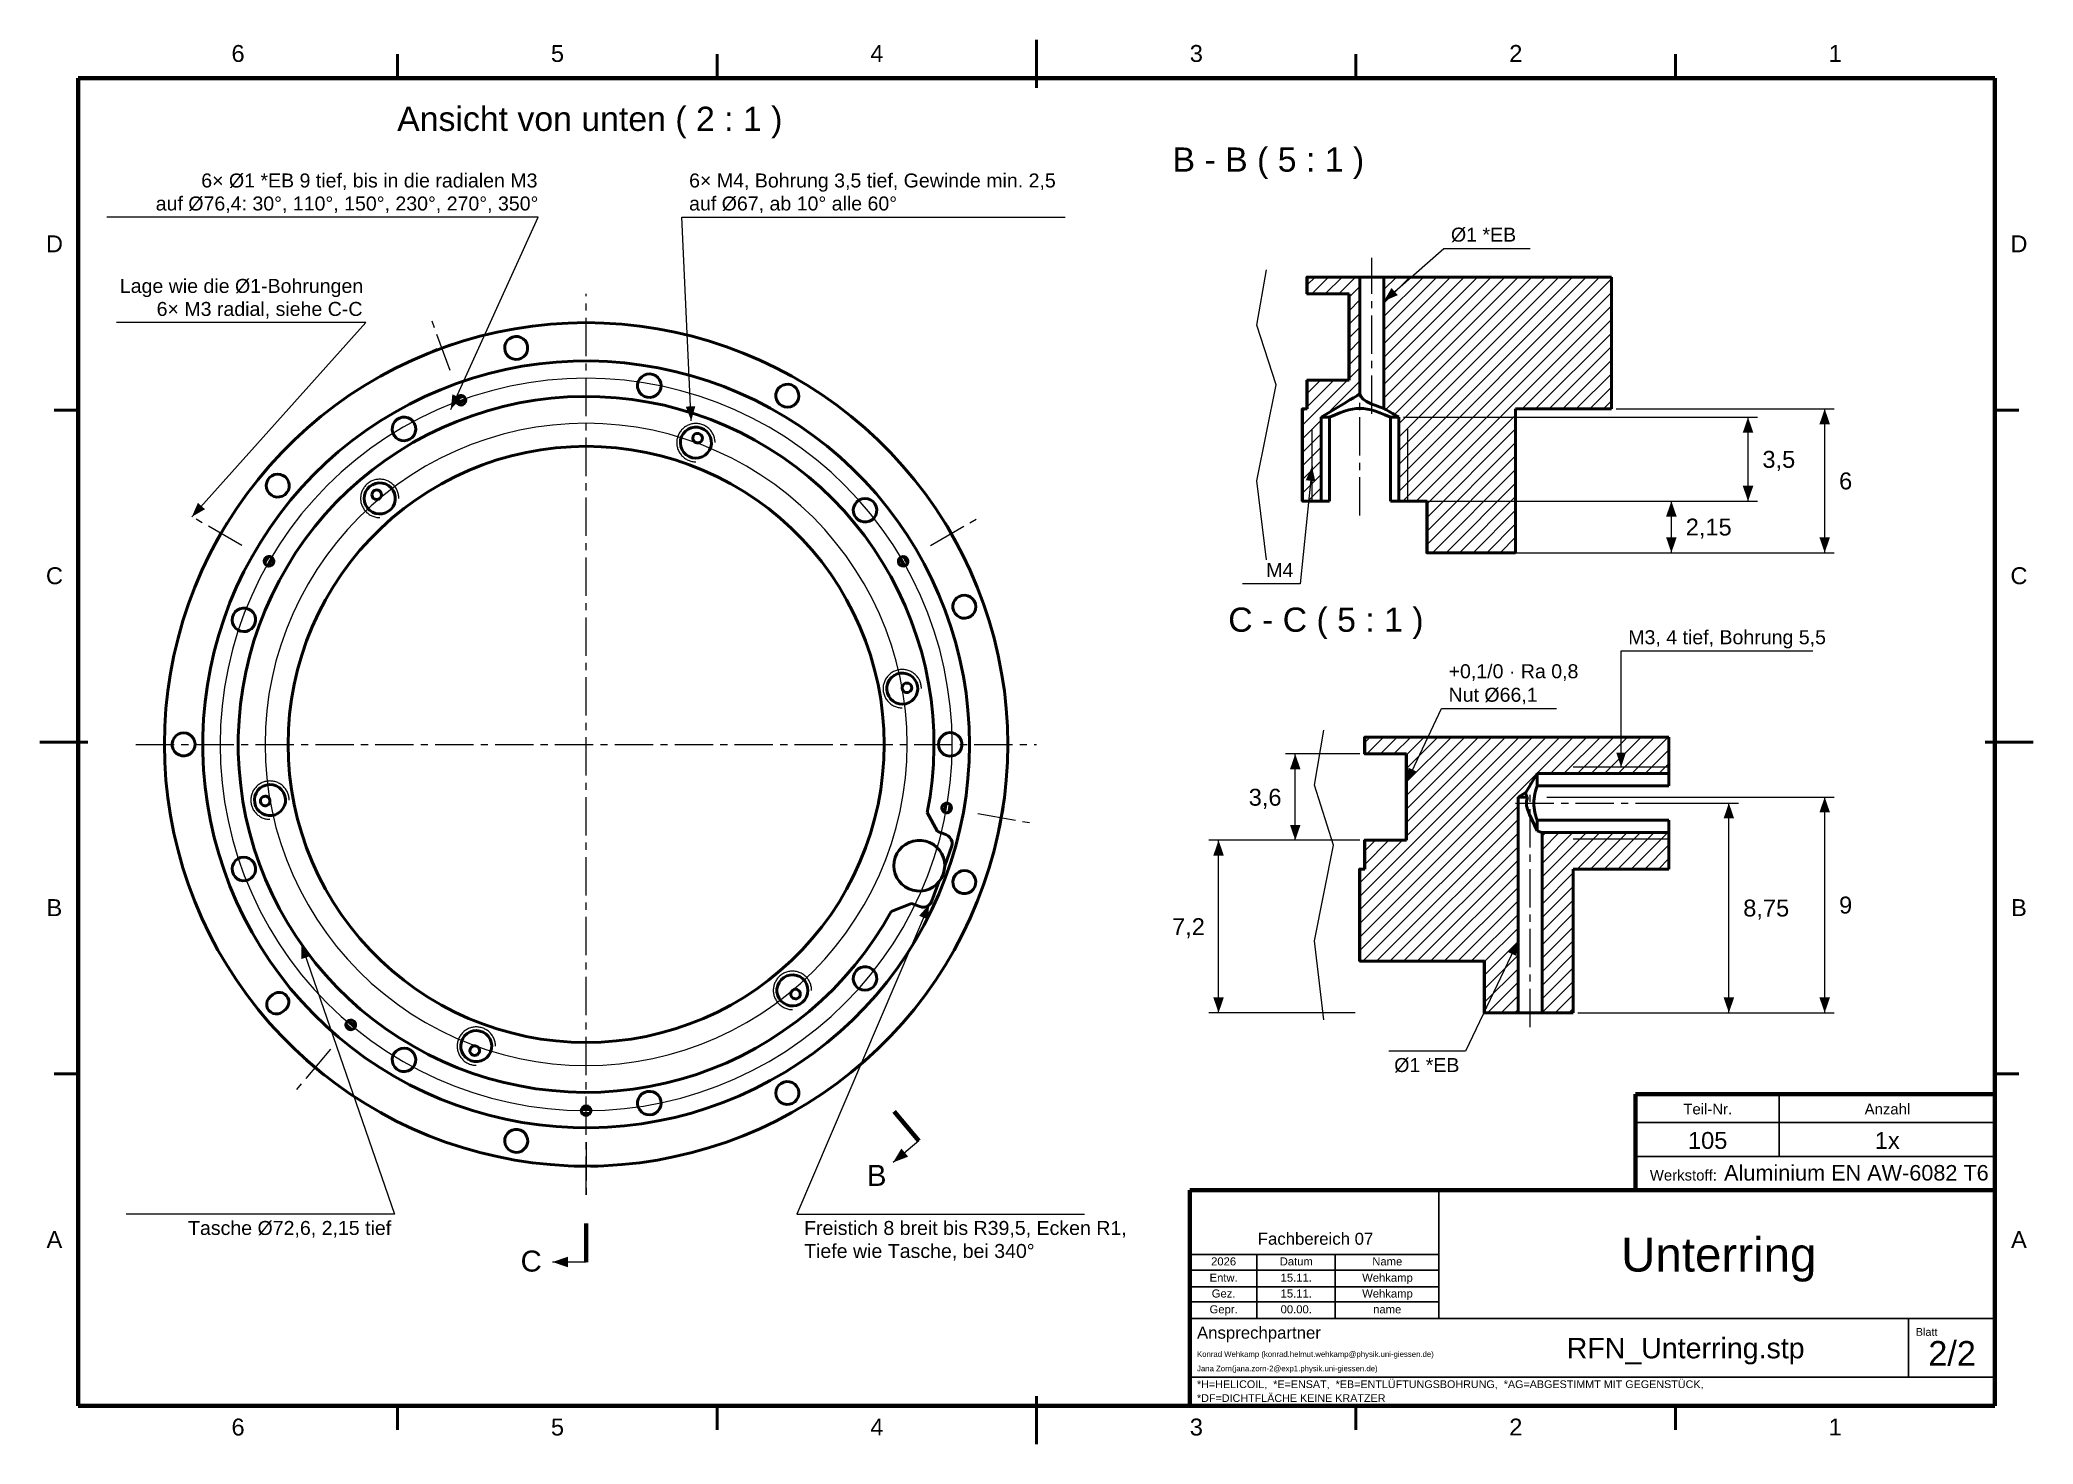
# Model space of a CAD drawing. Header units: millimetres. Extents: x 2 to 418, y 2 to 295.
import ezdxf

# ---------------------------------------------------------------- set-up
doc = ezdxf.new("R2010")
doc.units = ezdxf.units.MM
doc.linetypes.add('MITTELLINIE', pattern=[12.5, 8, -1.5, 1.5, -1.5])
for name, color, linetype in [('DUENN', 7, 'Continuous'), ('FLAECHE', 7, 'Continuous'), ('KONTUR', 7, 'Continuous'), ('LINIEN', 7, 'Continuous'), ('MITTELLINIE', 7, 'MITTELLINIE'), ('TEXT', 7, 'Continuous')]:
    doc.layers.add(name, color=color, linetype=linetype)
doc.styles.add('RFN', font='arial.ttf')

msp = doc.modelspace()

# ---------------------------------------------------------------- texts
at = {"layer": 'TEXT', "style": 'RFN'}
for s, height, p in [('6', 3.53, (41.99, 290.4)), ('5', 3.53, (108.66, 290.4)), ('4', 3.53, (175.32, 290.4)), ('3', 3.53, (241.99, 290.4)), ('2', 3.53, (308.66, 290.4)), ('1', 3.53, (375.32, 290.4)), ('Ansicht von unten ( 2 : 1 )', 5.0516, (76.57, 276)), ('B - B ( 5 : 1 )', 5.0516, (238.39, 267.5)), ('6× Ø1 *EB 9 tief, bis in die radialen M3', 2.92, (35.68, 264.2)), ('6× M4, Bohrung 3,5 tief, Gewinde min. 2,5', 2.92, (137.5, 264.2)), ('auf Ø76,4: 30°, 110°, 150°, 230°, 270°, 350°', 2.92, (26.18, 259.4)), ('auf Ø67, ab 10° alle 60°', 2.92, (137.5, 259.4)), ('D', 3.53, (3.26, 250.68)), ('Ø1 *EB', 2.92, (296.5, 252.9)), ('D', 3.53, (413.26, 250.68)), ('Lage wie die Ø1-Bohrungen', 2.92, (18.69, 242.2)), ('6× M3 radial, siehe C-C', 2.92, (26.37, 237.4)), ('3,5', 3.526, (361.5, 205.71)), ('6', 3.53, (377.5, 201.21)), ('2,15', 3.526, (345.5, 191.59)), ('C', 3.53, (3.26, 181.43)), ('M4', 2.92, (257.94, 182.9)), ('C', 3.53, (413.26, 181.43)), ('C - C ( 5 : 1 )', 5.0516, (250.01, 171.5)), ('M3, 4 tief, Bohrung 5,5', 2.92, (333.5, 168.9)), ('+0,1/0 · Ra 0,8', 2.92, (296, 161.8)), ('Nut Ø66,1', 2.92, (296, 156.9)), ('3,6', 3.526, (254.29, 135.21)), ('B', 3.53, (3.39, 112.18)), ('8,75', 3.526, (357.5, 112.09)), ('9', 3.53, (377.5, 112.71)), ('B', 3.53, (413.39, 112.18)), ('7,2', 3.526, (238.29, 108.21)), ('Ø1 *EB', 2.92, (284.66, 79.64)), ('Teil-Nr.', 2.227, (345, 70.8)), ('Anzahl', 2.227, (382.84, 70.8)), ('105', 3.526, (345.97, 63.6)), ('1x', 3.526, (384.95, 63.6)), ('B', 4.38, (174.61, 55.88)), ('Werkstoff:', 2.227, (338, 57)), ('Aluminium EN AW-6082 T6', 3.2339, (353.5, 57)), ('A', 3.53, (3.39, 42.92)), ('Tasche Ø72,6, 2,15 tief', 2.92, (32.92, 45.64)), ('Freistich 8 breit bis R39,5, Ecken R1,', 2.92, (161.5, 45.64)), ('Fachbereich 07', 2.5039, (256.18, 43.6)), ('A', 3.53, (413.39, 42.92)), ('C', 4.38, (102.33, 38)), ('Tiefe wie Tasche, bei 340°', 2.92, (161.5, 40.84)), ('Unterring', 7.096, (332.01, 38)), ('Entw.', 1.679, (246.12, 35.89)), ('2026', 1.679, (246.44, 39.29)), ('Datum', 1.679, (260.76, 39.29)), ('15.11.', 1.679, (260.95, 35.89)), ('Wehkamp', 1.679, (277.97, 35.89)), ('Name', 1.679, (280.08, 39.29)), ('Gez.', 1.679, (246.57, 32.59)), ('15.11.', 1.679, (260.95, 32.59)), ('Wehkamp', 1.679, (277.97, 32.59)), ('Gepr.', 1.679, (246.12, 29.29)), ('00.00.', 1.679, (260.95, 29.29)), ('name', 1.679, (280.27, 29.29)), ('Ansprechpartner', 2.5039, (243.5, 24)), ('Blatt', 1.621, (393.5, 24.6)), ('Konrad Wehkamp (konrad.helmut.wehkamp@physik.uni-giessen.de)', 1.1607, (243.5, 20.2)), ('RFN_Unterring.stp', 4.2632, (320.66, 19.9)), ('2/2', 5.11, (396.13, 18.4)), ('Jana Zorn(jana.zorn-2@exp1.physik.uni-giessen.de)', 1.1607, (243.5, 17.2)), ('*H=HELICOIL,  *E=ENSAT,  *EB=ENTLÜFTUNGSBOHRUNG,  *AG=ABGESTIMMT MIT GEGENSTÜCK,', 1.606, (243.5, 13.7)), ('*DF=DICHTFLÄCHE KEINE KRATZER', 1.606, (243.5, 10.8)), ('6', 3.53, (41.99, 3.8)), ('5', 3.53, (108.66, 3.8)), ('4', 3.53, (175.32, 3.8)), ('3', 3.53, (241.99, 3.8)), ('2', 3.53, (308.66, 3.8)), ('1', 3.53, (375.32, 3.8))]:
    msp.add_text(s, height=height, dxfattribs=at).set_placement(p)

# ---------------------------------------------------------------- hatches: boundary and pattern name
at = {"layer": 'FLAECHE'}
for points in [[(282.5, 240.5), (285.41, 241.73), (284.09, 243.23), (282.5, 240.5)], [(87.75, 217.91), (89.91, 220.23), (88.09, 221.05), (87.75, 217.91)], [(137.94, 215.53), (138.8, 218.57), (136.8, 218.48), (137.94, 215.53)], [(374.5, 218), (373.4, 214.8), (375.6, 214.8), (374.5, 218)], [(358.5, 216.25), (357.4, 213.05), (359.6, 213.05), (358.5, 216.25)], [(267.5, 206), (266.2, 203.12), (268.19, 202.91), (267.5, 206)], [(358.5, 198.75), (359.6, 201.95), (357.4, 201.95), (358.5, 198.75)], [(33.73, 195.5), (36.47, 197.07), (34.98, 198.4), (33.73, 195.5)], [(342.5, 198.75), (341.4, 195.55), (343.6, 195.55), (342.5, 198.75)], [(342.5, 188), (343.6, 191.2), (341.4, 191.2), (342.5, 188)], [(374.5, 188), (375.6, 191.2), (373.4, 191.2), (374.5, 188)], [(264, 146), (262.9, 142.8), (265.1, 142.8), (264, 146)], [(332, 143.25), (333, 146.25), (331, 146.25), (332, 143.25)], [(287.25, 140), (289.43, 142.29), (287.62, 143.14), (287.25, 140)], [(354.5, 135.75), (353.4, 132.55), (355.6, 132.55), (354.5, 135.75)], [(374.5, 137), (373.4, 133.8), (375.6, 133.8), (374.5, 137)], [(264, 128), (265.1, 131.2), (262.9, 131.2), (264, 128)], [(248, 128), (246.9, 124.8), (249.1, 124.8), (248, 128)], [(187.6, 114.61), (185.5, 112.25), (187.34, 111.46), (187.6, 114.61)], [(56.53, 106.36), (56.56, 103.2), (58.45, 103.85), (56.53, 106.36)], [(310.5, 107), (308.3, 104.73), (310.11, 103.86), (310.5, 107)], [(248, 92), (249.1, 95.2), (246.9, 95.2), (248, 92)], [(354.5, 92), (355.6, 95.2), (353.4, 95.2), (354.5, 92)], [(374.5, 92), (375.6, 95.2), (373.4, 95.2), (374.5, 92)], [(180.06, 60.77), (183.22, 61.98), (181.8, 63.67), (180.06, 60.77)], [(109, 40), (112.2, 38.9), (112.2, 41.1), (109, 40)]]:
    msp.add_hatch(color=7, dxfattribs=at).paths.add_polyline_path(points)

# ---------------------------------------------------------------- linework, layer by layer
at = {"layer": 'DUENN', "lineweight": 20}
for p, q in [((106, 258), (16, 258)), ((87.75, 217.91), (106, 258)), ((137.94, 215.53), (136, 258)), ((136, 258), (216, 258)), ((282.5, 240.5), (295, 251.5)), ((295, 251.5), (313, 251.5)), ((266.5, 243.87), (268.13, 245.5)), ((267.46, 242), (270.96, 245.5)), ((270.28, 242), (273.78, 245.5)), ((273.11, 242), (276.61, 245.5)), ((282.5, 220.27), (307.73, 245.5)), ((282.5, 223.1), (304.9, 245.5)), ((282.5, 225.93), (302.07, 245.5)), ((282.5, 228.76), (299.24, 245.5)), ((282.5, 231.59), (296.41, 245.5)), ((282.5, 234.42), (293.58, 245.5)), ((282.5, 237.25), (290.75, 245.5)), ((282.5, 240.07), (287.93, 245.5)), ((282.5, 242.9), (285.1, 245.5)), ((282.92, 217.86), (310.55, 245.5)), ((284.69, 216.8), (313.38, 245.5)), ((285.6, 203.58), (327.52, 245.5)), ((285.6, 206.41), (324.7, 245.5)), ((285.6, 209.24), (321.87, 245.5)), ((285.6, 212.07), (319.04, 245.5)), ((285.6, 214.89), (316.21, 245.5)), ((275.25, 241.31), (277.5, 243.56)), ((285.6, 200.75), (330, 245.15)), ((286.43, 198.75), (330, 242.32)), ((275.25, 238.48), (277.5, 240.73)), ((275.25, 235.65), (277.5, 237.9)), ((289.26, 198.75), (330, 239.49)), ((70, 236), (18, 236)), ((33.73, 195.5), (70, 236)), ((275.25, 232.82), (277.5, 235.07)), ((311.34, 218), (330, 236.66)), ((314.17, 218), (330, 233.83)), ((275.25, 230), (277.5, 232.25)), ((275.25, 227.17), (277.5, 229.42)), ((316.99, 218), (330, 231.01)), ((275.25, 224.34), (277.5, 226.59)), ((319.82, 218), (330, 228.18)), ((322.65, 218), (330, 225.35)), ((265.5, 214.59), (274.91, 224)), ((266.5, 218.42), (272.08, 224)), ((266.5, 221.25), (269.25, 224)), ((270.89, 217.15), (277.5, 223.76)), ((325.48, 218), (330, 222.52)), ((265.5, 217.42), (266.08, 218)), ((291.5, 198.16), (310, 216.66)), ((328.31, 218), (330, 219.69)), ((331, 218), (376.5, 218)), ((374.5, 188), (374.5, 218)), ((265.5, 211.76), (269.4, 215.65)), ((265.5, 208.93), (269.4, 212.83)), ((267.5, 198.75), (267.5, 213.75)), ((286.6, 216.25), (360.5, 216.25)), ((287.5, 198.75), (287.5, 213.75)), ((291.5, 195.33), (310, 213.83)), ((358.5, 198.75), (358.5, 216.25)), ((265.5, 206.1), (269.4, 210)), ((291.5, 192.51), (310, 211.01)), ((291.5, 189.68), (310, 208.18)), ((267.5, 206), (265, 181.5)), ((265.5, 203.27), (269.4, 207.17)), ((265.5, 200.45), (269.4, 204.34)), ((292.65, 188), (310, 205.35)), ((266.63, 198.75), (269.4, 201.51)), ((295.48, 188), (310, 202.52)), ((298.31, 188), (310, 199.69)), ((286.6, 198.75), (360.5, 198.75)), ((301.14, 188), (310, 196.86)), ((311, 198.75), (344.5, 198.75)), ((342.5, 188), (342.5, 198.75)), ((303.97, 188), (310, 194.03)), ((292.5, 188), (344.5, 188)), ((306.79, 188), (310, 191.21)), ((309.62, 188), (310, 188.38)), ((311, 188), (376.5, 188)), ((265, 181.5), (253, 181.5)), ((332, 143.25), (332, 167.5)), ((332, 167.5), (372, 167.5)), ((287.25, 140), (294.5, 155.5)), ((294.5, 155.5), (318.5, 155.5)), ((277.5, 146), (262, 146)), ((264, 128), (264, 146)), ((277.5, 104.97), (322.03, 149.5)), ((277.5, 107.79), (319.21, 149.5)), ((277.5, 110.62), (316.38, 149.5)), ((277.5, 113.45), (313.55, 149.5)), ((277.5, 116.28), (310.72, 149.5)), ((278.5, 148.39), (279.61, 149.5)), ((278.94, 146), (282.44, 149.5)), ((281.76, 146), (285.26, 149.5)), ((284.59, 146), (288.09, 149.5)), ((287.25, 128.86), (307.89, 149.5)), ((287.25, 131.69), (305.06, 149.5)), ((287.25, 134.51), (302.24, 149.5)), ((287.25, 137.34), (299.41, 149.5)), ((287.25, 140.17), (296.58, 149.5)), ((287.25, 143), (293.75, 149.5)), ((287.25, 145.83), (290.92, 149.5)), ((317.26, 141.9), (324.86, 149.5)), ((320.09, 141.9), (327.69, 149.5)), ((322.92, 141.9), (330.52, 149.5)), ((325.75, 141.9), (333.35, 149.5)), ((328.57, 141.9), (336.18, 149.5)), ((331.4, 141.9), (339, 149.5)), ((334.23, 141.9), (341.83, 149.5)), ((337.06, 141.9), (342, 146.84)), ((342, 143.25), (322, 143.25)), ((339.89, 141.9), (342, 144.01)), ((278.11, 102.75), (310.5, 135.14)), ((316.5, 137), (376.5, 137)), ((343, 135.75), (356.5, 135.75)), ((354.5, 92), (354.5, 135.75)), ((374.5, 92), (374.5, 137)), ((280.94, 102.75), (310.5, 132.31)), ((283.77, 102.75), (310.5, 129.48)), ((315.5, 117.51), (327.59, 129.6)), ((315.5, 120.34), (324.76, 129.6)), ((315.5, 123.17), (321.94, 129.6)), ((315.5, 126), (319.11, 129.6)), ((315.5, 128.82), (316.28, 129.6)), ((322.82, 122), (330.42, 129.6)), ((325.65, 122), (333.25, 129.6)), ((328.48, 122), (336.08, 129.6)), ((331.3, 122), (338.91, 129.6)), ((334.13, 122), (341.73, 129.6)), ((277.5, 128), (246, 128)), ((248, 92), (248, 128)), ((277.5, 128), (262, 128)), ((277.5, 119.11), (286.39, 128)), ((278.5, 122.94), (283.56, 128)), ((278.5, 125.76), (280.74, 128)), ((286.6, 102.75), (310.5, 126.65)), ((342, 128.25), (322, 128.25)), ((336.96, 122), (342, 127.04)), ((277.5, 121.94), (277.56, 122)), ((289.43, 102.75), (310.5, 123.82)), ((292.25, 102.75), (310.5, 121)), ((315.5, 114.68), (322, 121.18)), ((339.79, 122), (342, 124.21)), ((295.08, 102.75), (310.5, 118.17)), ((315.5, 111.85), (322, 118.35)), ((187.6, 114.61), (160, 50)), ((297.91, 102.75), (310.5, 115.34)), ((300.74, 102.75), (310.5, 112.51)), ((315.5, 109.02), (322, 115.52)), ((315.5, 106.2), (322, 112.7)), ((303.5, 102.68), (310.5, 109.68)), ((315.5, 103.37), (322, 109.87)), ((56.53, 106.36), (76, 50)), ((310.5, 107), (299.5, 84)), ((303.5, 99.85), (310.5, 106.85)), ((303.5, 97.02), (310.5, 104.02)), ((315.5, 100.54), (322, 107.04)), ((315.5, 97.71), (322, 104.21)), ((303.5, 94.2), (310.5, 101.2)), ((315.5, 94.88), (322, 101.38)), ((304.13, 92), (310.5, 98.37)), ((315.5, 92.05), (322, 98.55)), ((318.27, 92), (322, 95.73)), ((276.5, 92), (246, 92)), ((306.96, 92), (310.5, 95.54)), ((309.79, 92), (310.5, 92.71)), ((321.1, 92), (322, 92.9)), ((323, 92), (356.5, 92)), ((323, 92), (376.5, 92)), ((299.5, 84), (283.5, 84)), ((185.42, 65.27), (180.06, 60.77)), ((76, 50), (20, 50)), ((160, 50), (220, 50)), ((116, 40), (109, 40))]:
    msp.add_line(p, q, dxfattribs=at)
for points in [[(258, 186.5), (256, 203), (260, 223), (256, 235.5), (258, 247)], [(142.92, 210.96), (142.91, 211.17), (142.89, 211.38), (142.87, 211.59), (142.83, 211.79), (142.78, 211.99), (142.72, 212.2), (142.65, 212.39), (142.57, 212.59), (142.48, 212.78), (142.38, 212.96), (142.27, 213.14), (142.15, 213.31), (142.02, 213.48), (141.89, 213.64), (141.74, 213.79), (141.59, 213.93), (141.43, 214.07), (141.27, 214.2), (141.09, 214.31), (140.92, 214.42), (140.73, 214.52), (140.54, 214.61), (140.35, 214.69), (140.15, 214.76), (139.95, 214.82), (139.75, 214.87), (139.54, 214.91), (139.33, 214.94), (139.12, 214.95), (138.92, 214.96), (138.71, 214.95), (138.5, 214.94), (138.29, 214.91), (138.08, 214.87), (137.88, 214.82), (137.68, 214.76), (137.48, 214.69), (137.29, 214.61), (137.1, 214.52), (136.92, 214.42), (136.74, 214.31), (136.56, 214.2), (136.4, 214.07), (136.24, 213.93), (136.09, 213.79), (135.94, 213.64), (135.81, 213.48), (135.68, 213.31), (135.56, 213.14), (135.45, 212.96), (135.35, 212.78), (135.26, 212.59), (135.18, 212.39), (135.11, 212.2), (135.05, 211.99), (135, 211.79), (134.96, 211.59), (134.94, 211.38), (134.92, 211.17), (134.92, 210.96), (134.92, 210.75), (134.94, 210.54), (134.96, 210.33), (135, 210.13), (135.05, 209.92), (135.11, 209.72), (135.18, 209.53), (135.26, 209.33), (135.35, 209.14), (135.45, 208.96), (135.56, 208.78), (135.68, 208.61), (135.81, 208.44), (135.94, 208.28), (136.09, 208.13), (136.24, 207.99), (136.4, 207.85), (136.56, 207.72), (136.74, 207.6), (136.92, 207.5), (137.1, 207.4), (137.29, 207.31), (137.48, 207.23), (137.68, 207.16), (137.88, 207.1), (138.08, 207.05), (138.29, 207.01), (138.5, 206.98), (138.71, 206.96), (138.92, 206.96)], [(76.93, 199.33), (76.93, 199.53), (76.91, 199.74), (76.88, 199.95), (76.85, 200.16), (76.8, 200.36), (76.74, 200.56), (76.67, 200.76), (76.59, 200.95), (76.5, 201.14), (76.4, 201.33), (76.29, 201.5), (76.17, 201.68), (76.04, 201.84), (75.91, 202), (75.76, 202.15), (75.61, 202.3), (75.45, 202.43), (75.28, 202.56), (75.11, 202.68), (74.93, 202.79), (74.75, 202.89), (74.56, 202.98), (74.37, 203.06), (74.17, 203.13), (73.97, 203.19), (73.76, 203.24), (73.56, 203.28), (73.35, 203.3), (73.14, 203.32), (72.93, 203.33), (72.72, 203.32), (72.52, 203.3), (72.31, 203.28), (72.1, 203.24), (71.9, 203.19), (71.7, 203.13), (71.5, 203.06), (71.31, 202.98), (71.12, 202.89), (70.93, 202.79), (70.75, 202.68), (70.58, 202.56), (70.42, 202.43), (70.26, 202.3), (70.1, 202.15), (69.96, 202), (69.82, 201.84), (69.7, 201.68), (69.58, 201.5), (69.47, 201.33), (69.37, 201.14), (69.28, 200.95), (69.2, 200.76), (69.13, 200.56), (69.07, 200.36), (69.02, 200.16), (68.98, 199.95), (68.96, 199.74), (68.94, 199.53), (68.93, 199.33), (68.94, 199.12), (68.96, 198.91), (68.98, 198.7), (69.02, 198.49), (69.07, 198.29), (69.13, 198.09), (69.2, 197.89), (69.28, 197.7), (69.37, 197.51), (69.47, 197.33), (69.58, 197.15), (69.7, 196.97), (69.82, 196.81), (69.96, 196.65), (70.1, 196.5), (70.26, 196.35), (70.42, 196.22), (70.58, 196.09), (70.75, 195.97), (70.93, 195.86), (71.12, 195.76), (71.31, 195.67), (71.5, 195.59), (71.7, 195.52), (71.9, 195.46), (72.1, 195.41), (72.31, 195.37), (72.52, 195.35), (72.72, 195.33), (72.93, 195.33)], [(185.98, 159.63), (185.98, 159.84), (185.96, 160.05), (185.93, 160.26), (185.89, 160.47), (185.85, 160.67), (185.79, 160.87), (185.72, 161.07), (185.64, 161.26), (185.55, 161.45), (185.45, 161.63), (185.34, 161.81), (185.22, 161.99), (185.09, 162.15), (184.95, 162.31), (184.81, 162.46), (184.66, 162.61), (184.5, 162.74), (184.33, 162.87), (184.16, 162.99), (183.98, 163.1), (183.8, 163.2), (183.61, 163.29), (183.42, 163.37), (183.22, 163.44), (183.02, 163.5), (182.81, 163.55), (182.61, 163.59), (182.4, 163.61), (182.19, 163.63), (181.98, 163.63), (181.77, 163.63), (181.56, 163.61), (181.36, 163.59), (181.15, 163.55), (180.95, 163.5), (180.75, 163.44), (180.55, 163.37), (180.36, 163.29), (180.17, 163.2), (179.98, 163.1), (179.8, 162.99), (179.63, 162.87), (179.46, 162.74), (179.31, 162.61), (179.15, 162.46), (179.01, 162.31), (178.87, 162.15), (178.75, 161.99), (178.63, 161.81), (178.52, 161.63), (178.42, 161.45), (178.33, 161.26), (178.25, 161.07), (178.18, 160.87), (178.12, 160.67), (178.07, 160.47), (178.03, 160.26), (178, 160.05), (177.99, 159.84), (177.98, 159.63), (177.99, 159.43), (178, 159.22), (178.03, 159.01), (178.07, 158.8), (178.12, 158.6), (178.18, 158.4), (178.25, 158.2), (178.33, 158.01), (178.42, 157.82), (178.52, 157.63), (178.63, 157.46), (178.75, 157.28), (178.87, 157.12), (179.01, 156.96), (179.15, 156.81), (179.31, 156.66), (179.46, 156.53), (179.63, 156.4), (179.8, 156.28), (179.98, 156.17), (180.17, 156.07), (180.36, 155.98), (180.55, 155.9), (180.75, 155.83), (180.95, 155.77), (181.15, 155.72), (181.36, 155.68), (181.56, 155.66), (181.77, 155.64), (181.98, 155.63)], [(270, 90.5), (268, 107), (272, 127), (268, 139.5), (270, 151)], [(54.02, 136.37), (54.01, 136.57), (54, 136.78), (53.97, 136.99), (53.93, 137.2), (53.88, 137.4), (53.82, 137.6), (53.75, 137.8), (53.67, 137.99), (53.58, 138.18), (53.48, 138.37), (53.37, 138.54), (53.25, 138.72), (53.13, 138.88), (52.99, 139.04), (52.85, 139.19), (52.69, 139.34), (52.54, 139.47), (52.37, 139.6), (52.2, 139.72), (52.02, 139.83), (51.83, 139.93), (51.64, 140.02), (51.45, 140.1), (51.25, 140.17), (51.05, 140.23), (50.85, 140.28), (50.64, 140.32), (50.44, 140.34), (50.23, 140.36), (50.02, 140.37), (49.81, 140.36), (49.6, 140.34), (49.39, 140.32), (49.19, 140.28), (48.98, 140.23), (48.78, 140.17), (48.58, 140.1), (48.39, 140.02), (48.2, 139.93), (48.02, 139.83), (47.84, 139.72), (47.67, 139.6), (47.5, 139.47), (47.34, 139.34), (47.19, 139.19), (47.05, 139.04), (46.91, 138.88), (46.78, 138.72), (46.66, 138.54), (46.55, 138.37), (46.45, 138.18), (46.36, 137.99), (46.28, 137.8), (46.21, 137.6), (46.15, 137.4), (46.11, 137.2), (46.07, 136.99), (46.04, 136.78), (46.02, 136.57), (46.02, 136.37), (46.02, 136.16), (46.04, 135.95), (46.07, 135.74), (46.11, 135.53), (46.15, 135.33), (46.21, 135.13), (46.28, 134.93), (46.36, 134.74), (46.45, 134.55), (46.55, 134.37), (46.66, 134.19), (46.78, 134.01), (46.91, 133.85), (47.05, 133.69), (47.19, 133.54), (47.34, 133.39), (47.5, 133.26), (47.67, 133.13), (47.84, 133.01), (48.02, 132.9), (48.2, 132.8), (48.39, 132.71), (48.58, 132.63), (48.78, 132.56), (48.98, 132.5), (49.19, 132.45), (49.39, 132.41), (49.6, 132.39), (49.81, 132.37), (50.02, 132.37)], [(163.07, 96.68), (163.06, 96.88), (163.04, 97.09), (163.02, 97.3), (162.98, 97.51), (162.93, 97.71), (162.87, 97.91), (162.8, 98.11), (162.72, 98.3), (162.63, 98.49), (162.53, 98.68), (162.42, 98.85), (162.3, 99.03), (162.18, 99.19), (162.04, 99.35), (161.9, 99.5), (161.74, 99.65), (161.58, 99.78), (161.42, 99.91), (161.25, 100.03), (161.07, 100.14), (160.88, 100.24), (160.69, 100.33), (160.5, 100.41), (160.3, 100.48), (160.1, 100.54), (159.9, 100.59), (159.69, 100.63), (159.48, 100.65), (159.28, 100.67), (159.07, 100.68), (158.86, 100.67), (158.65, 100.65), (158.44, 100.63), (158.24, 100.59), (158.03, 100.54), (157.83, 100.48), (157.63, 100.41), (157.44, 100.33), (157.25, 100.24), (157.07, 100.14), (156.89, 100.03), (156.72, 99.91), (156.55, 99.78), (156.39, 99.65), (156.24, 99.5), (156.09, 99.35), (155.96, 99.19), (155.83, 99.03), (155.71, 98.85), (155.6, 98.68), (155.5, 98.49), (155.41, 98.3), (155.33, 98.11), (155.26, 97.91), (155.2, 97.71), (155.15, 97.51), (155.12, 97.3), (155.09, 97.09), (155.07, 96.88), (155.07, 96.68), (155.07, 96.47), (155.09, 96.26), (155.12, 96.05), (155.15, 95.84), (155.2, 95.64), (155.26, 95.44), (155.33, 95.24), (155.41, 95.05), (155.5, 94.86), (155.6, 94.68), (155.71, 94.5), (155.83, 94.32), (155.96, 94.16), (156.09, 94), (156.24, 93.85), (156.39, 93.7), (156.55, 93.57), (156.72, 93.44), (156.89, 93.32), (157.07, 93.21), (157.25, 93.11), (157.44, 93.02), (157.63, 92.94), (157.83, 92.87), (158.03, 92.81), (158.24, 92.76), (158.44, 92.72), (158.65, 92.7), (158.86, 92.68), (159.07, 92.68)], [(97.08, 85.04), (97.08, 85.25), (97.06, 85.46), (97.04, 85.67), (97, 85.87), (96.95, 86.08), (96.89, 86.28), (96.82, 86.47), (96.74, 86.67), (96.65, 86.86), (96.55, 87.04), (96.44, 87.22), (96.32, 87.39), (96.19, 87.56), (96.06, 87.72), (95.91, 87.87), (95.76, 88.01), (95.6, 88.15), (95.44, 88.28), (95.26, 88.4), (95.08, 88.5), (94.9, 88.6), (94.71, 88.69), (94.52, 88.77), (94.32, 88.84), (94.12, 88.9), (93.92, 88.95), (93.71, 88.99), (93.5, 89.02), (93.29, 89.04), (93.08, 89.04), (92.88, 89.04), (92.67, 89.02), (92.46, 88.99), (92.25, 88.95), (92.05, 88.9), (91.85, 88.84), (91.65, 88.77), (91.46, 88.69), (91.27, 88.6), (91.08, 88.5), (90.91, 88.4), (90.73, 88.28), (90.57, 88.15), (90.41, 88.01), (90.26, 87.87), (90.11, 87.72), (89.98, 87.56), (89.85, 87.39), (89.73, 87.22), (89.62, 87.04), (89.52, 86.86), (89.43, 86.67), (89.35, 86.47), (89.28, 86.28), (89.22, 86.08), (89.17, 85.87), (89.13, 85.67), (89.11, 85.46), (89.09, 85.25), (89.08, 85.04), (89.09, 84.83), (89.11, 84.62), (89.13, 84.41), (89.17, 84.21), (89.22, 84.01), (89.28, 83.8), (89.35, 83.61), (89.43, 83.41), (89.52, 83.22), (89.62, 83.04), (89.73, 82.86), (89.85, 82.69), (89.98, 82.52), (90.11, 82.36), (90.26, 82.21), (90.41, 82.07), (90.57, 81.93), (90.73, 81.8), (90.91, 81.69), (91.08, 81.58), (91.27, 81.48), (91.46, 81.39), (91.65, 81.31), (91.85, 81.24), (92.05, 81.18), (92.25, 81.13), (92.46, 81.09), (92.67, 81.06), (92.88, 81.05), (93.08, 81.04)]]:
    msp.add_lwpolyline(points, dxfattribs=at)
at = {"layer": 'KONTUR', "lineweight": 50}
for p, q in [((76.67, 287), (76.67, 292)), ((143.33, 287), (143.33, 292)), ((210, 285), (210, 295)), ((276.67, 287), (276.67, 292)), ((343.33, 287), (343.33, 292)), ((266.42, 242), (266.42, 245.5)), ((266.5, 245.5), (277.5, 245.5)), ((266.5, 242), (266.5, 245.5)), ((277.5, 221.1), (277.5, 245.5)), ((282.5, 245.5), (330, 245.5)), ((282.5, 218.12), (282.5, 245.5)), ((330, 218), (330, 245.5)), ((266.5, 242), (275.25, 242)), ((275.17, 242), (275.17, 224)), ((275.25, 242), (275.25, 224)), ((266.42, 218), (266.42, 224)), ((266.5, 218), (266.5, 224)), ((275.25, 224), (266.5, 224)), ((10, 217.75), (5, 217.75)), ((89.06, 219.21), (88.93, 219.45)), ((265.42, 198.75), (265.42, 218)), ((265.5, 198.75), (265.5, 218)), ((265.5, 218), (266.5, 218)), ((310, 218), (330, 218)), ((310, 188), (310, 218)), ((410, 217.75), (415, 217.75)), ((269.4, 198.75), (269.4, 216.25)), ((271.14, 198.75), (271.14, 216.25)), ((283.86, 198.75), (283.86, 216.25)), ((285.6, 198.75), (285.6, 216.25)), ((265.5, 198.75), (269.4, 198.75)), ((285.6, 198.75), (291.5, 198.75)), ((291.43, 188), (291.43, 198.75)), ((291.5, 188), (291.5, 198.75)), ((291.5, 188), (310, 188)), ((49.62, 185.22), (49.34, 185.33)), ((181.45, 186.9), (181.66, 187.07)), ((2, 148.5), (12, 148.5)), ((278.42, 146), (278.42, 149.5)), ((278.5, 149.5), (342, 149.5)), ((278.5, 146), (278.5, 149.5)), ((278.5, 146), (287.25, 146)), ((287.17, 146), (287.17, 128)), ((287.25, 146), (287.25, 128)), ((342, 141.9), (342, 149.5)), ((408, 148.5), (418, 148.5)), ((312.15, 137.99), (314.5, 141.9)), ((314.5, 141.9), (342, 141.9)), ((312.16, 138), (310.5, 137)), ((314.5, 139.33), (341.94, 139.33)), ((189.36, 129.81), (187.19, 133.77)), ((191.14, 135.73), (191.41, 135.72)), ((310.5, 92), (310.5, 137)), ((189.36, 129.81), (191.09, 129.18)), ((314.5, 132.17), (341.94, 132.17)), ((342, 129.6), (315.5, 129.6)), ((315.5, 92), (315.5, 129.6)), ((342, 122), (342, 129.6)), ((192.29, 126.62), (190.84, 122.63)), ((278.42, 122), (278.42, 128)), ((278.5, 122), (278.5, 128)), ((287.25, 128), (278.5, 128)), ((277.42, 102.75), (277.42, 122)), ((277.5, 102.75), (277.5, 122)), ((277.5, 122), (278.5, 122)), ((322, 122), (341.94, 122)), ((322, 122), (342, 122)), ((322, 92), (322, 122)), ((189.63, 119.33), (188.18, 115.34)), ((179.68, 113.14), (183.89, 114.78)), ((185.62, 114.15), (183.89, 114.78)), ((277.5, 102.75), (303.5, 102.75)), ((303.43, 92), (303.43, 102.75)), ((303.5, 92), (303.5, 102.75)), ((50.06, 95.32), (50.64, 95.8)), ((53.24, 92.7), (52.67, 92.21)), ((303.5, 92), (310.5, 92)), ((310.5, 92), (315.5, 92)), ((315.5, 92), (322, 92)), ((10, 79.25), (5, 79.25)), ((410, 79.25), (415, 79.25)), ((116.96, 71.87), (117, 71.6)), ((76.67, 5), (76.67, 10)), ((143.33, 5), (143.33, 10)), ((210, 2), (210, 12)), ((276.67, 5), (276.67, 10)), ((343.33, 5), (343.33, 10))]:
    msp.add_line(p, q, dxfattribs=at)
at = {"layer": 'KONTUR', "lineweight": 70}
for p, q in [((410, 287), (10, 287)), ((10, 287), (10, 10)), ((410, 10), (410, 287)), ((335, 55), (335, 75)), ((335, 75), (410, 75)), ((180.28, 71.4), (185.42, 65.27)), ((242, 55), (410, 55)), ((242, 10), (242, 55)), ((116, 48), (116, 40)), ((10, 10), (410, 10)), ((242, 10), (410, 10))]:
    msp.add_line(p, q, dxfattribs=at)
at = {"layer": 'KONTUR', "lineweight": 50}
for points in [[(266.42, 245.5), (266.43, 245.5), (266.44, 245.5), (266.45, 245.5), (266.46, 245.5), (266.47, 245.5), (266.47, 245.5), (266.48, 245.5), (266.49, 245.5), (266.49, 245.5), (266.49, 245.5), (266.5, 245.5), (266.5, 245.5), (266.5, 245.5), (266.5, 245.5)], [(277.5, 245.5), (277.57, 245.5), (277.76, 245.5), (278.06, 245.5), (278.45, 245.5), (278.92, 245.5), (279.45, 245.5), (280, 245.5), (280.55, 245.5), (281.08, 245.5), (281.55, 245.5), (281.94, 245.5), (282.24, 245.5), (282.43, 245.5), (282.5, 245.5)], [(266.42, 242), (266.43, 242), (266.44, 242), (266.45, 242), (266.46, 242), (266.47, 242), (266.47, 242), (266.48, 242), (266.49, 242), (266.49, 242), (266.49, 242), (266.5, 242), (266.5, 242), (266.5, 242), (266.5, 242)], [(28, 148), (28.08, 151.73), (28.32, 155.46), (28.71, 159.18), (29.27, 162.87), (29.98, 166.54), (30.84, 170.17), (31.86, 173.77), (33.03, 177.32), (34.35, 180.81), (35.81, 184.25), (37.42, 187.62), (39.17, 190.92), (41.07, 194.14), (43.09, 197.28), (45.25, 200.33), (47.53, 203.28), (49.94, 206.14), (52.47, 208.89), (55.11, 211.53), (57.86, 214.06), (60.72, 216.47), (63.67, 218.75), (66.72, 220.91), (69.86, 222.93), (73.08, 224.83), (76.38, 226.58), (79.75, 228.19), (83.19, 229.65), (86.68, 230.97), (90.23, 232.14), (93.83, 233.16), (97.46, 234.02), (101.13, 234.73), (104.82, 235.29), (108.54, 235.68), (112.27, 235.92), (116, 236), (119.73, 235.92), (123.46, 235.68), (127.18, 235.29), (130.87, 234.73), (134.54, 234.02), (138.17, 233.16), (141.77, 232.14), (145.32, 230.97), (148.81, 229.65), (152.25, 228.19), (155.62, 226.58), (158.92, 224.83), (162.14, 222.93), (165.28, 220.91), (168.33, 218.75), (171.28, 216.47), (174.14, 214.06), (176.89, 211.53), (179.53, 208.89), (182.06, 206.14), (184.47, 203.28), (186.75, 200.33), (188.91, 197.28), (190.93, 194.14), (192.83, 190.92), (194.58, 187.62), (196.19, 184.25), (197.65, 180.81), (198.97, 177.32), (200.14, 173.77), (201.16, 170.17), (202.02, 166.54), (202.73, 162.87), (203.29, 159.18), (203.68, 155.46), (203.92, 151.73), (204, 148), (203.92, 144.27), (203.68, 140.54), (203.29, 136.82), (202.73, 133.13), (202.02, 129.46), (201.16, 125.83), (200.14, 122.23), (198.97, 118.68), (197.65, 115.19), (196.19, 111.75), (194.58, 108.38), (192.83, 105.08), (190.93, 101.86), (188.91, 98.72), (186.75, 95.67), (184.47, 92.72), (182.06, 89.86), (179.53, 87.11), (176.89, 84.47), (174.14, 81.94), (171.28, 79.53), (168.33, 77.25), (165.28, 75.09), (162.14, 73.07), (158.92, 71.17), (155.62, 69.42), (152.25, 67.81), (148.81, 66.35), (145.32, 65.03), (141.77, 63.86), (138.17, 62.84), (134.54, 61.98), (130.87, 61.27), (127.18, 60.71), (123.46, 60.32), (119.73, 60.08), (116, 60), (112.27, 60.08), (108.54, 60.32), (104.82, 60.71), (101.13, 61.27), (97.46, 61.98), (93.83, 62.84), (90.23, 63.86), (86.68, 65.03), (83.19, 66.35), (79.75, 67.81), (76.38, 69.42), (73.08, 71.17), (69.86, 73.07), (66.72, 75.09), (63.67, 77.25), (60.72, 79.53), (57.86, 81.94), (55.11, 84.47), (52.47, 87.11), (49.94, 89.86), (47.53, 92.72), (45.25, 95.67), (43.09, 98.72), (41.07, 101.86), (39.17, 105.08), (37.42, 108.38), (35.81, 111.75), (34.35, 115.19), (33.03, 118.68), (31.86, 122.23), (30.84, 125.83), (29.98, 129.46), (29.27, 133.13), (28.71, 136.82), (28.32, 140.54), (28.08, 144.27), (28, 148)], [(103.67, 229.9), (103.39, 229.37), (102.99, 228.92), (102.5, 228.58), (101.93, 228.38), (101.33, 228.33), (100.74, 228.42), (100.18, 228.66), (99.71, 229.03), (99.34, 229.51), (99.11, 230.06), (99.01, 230.66), (99.07, 231.26), (99.28, 231.82), (99.62, 232.32), (100.07, 232.71), (100.61, 232.98), (101.2, 233.11), (101.8, 233.09), (102.37, 232.92), (102.89, 232.62), (103.32, 232.19), (103.62, 231.67), (103.79, 231.09), (103.8, 230.49), (103.67, 229.9)], [(85.02, 230.37), (83.99, 229.97), (83.7, 229.86), (83.63, 229.83), (83.6, 229.82)], [(88.22, 231.5), (88.18, 231.49), (88.05, 231.44), (87.54, 231.27), (85.9, 230.69)], [(196, 148), (195.92, 144.44), (195.68, 140.88), (195.29, 137.34), (194.73, 133.82), (194.02, 130.32), (193.16, 126.86), (192.14, 123.45), (190.97, 120.08), (189.65, 116.77), (188.19, 113.52), (186.58, 110.34), (184.83, 107.23), (182.95, 104.2), (180.93, 101.27), (178.78, 98.42), (176.51, 95.67), (174.12, 93.03), (171.62, 90.49), (169, 88.07), (166.28, 85.77), (163.45, 83.59), (160.54, 81.54), (157.53, 79.63), (154.45, 77.84), (151.28, 76.2), (148.05, 74.7), (144.75, 73.35), (141.4, 72.14), (137.99, 71.08), (134.55, 70.18), (131.06, 69.43), (127.55, 68.84), (124.01, 68.4), (120.45, 68.12), (116.89, 68), (113.33, 68.04), (109.77, 68.24), (106.22, 68.6), (102.69, 69.11), (99.19, 69.79), (95.73, 70.61), (92.3, 71.59), (88.92, 72.72), (85.59, 74), (82.33, 75.43), (79.13, 77), (76, 78.72), (72.95, 80.57), (69.99, 82.55), (67.12, 84.67), (64.35, 86.91), (61.68, 89.27), (59.12, 91.75), (56.67, 94.34), (54.34, 97.03), (52.13, 99.83), (50.04, 102.72), (48.09, 105.71), (46.28, 108.77), (44.6, 111.92), (43.06, 115.14), (41.67, 118.42), (40.43, 121.76), (39.33, 125.15), (38.39, 128.59), (37.6, 132.07), (36.97, 135.57), (36.5, 139.11), (36.18, 142.66), (36.02, 146.22), (36.02, 149.78), (36.18, 153.34), (36.5, 156.89), (36.97, 160.43), (37.6, 163.93), (38.39, 167.41), (39.33, 170.85), (40.43, 174.24), (41.67, 177.58), (43.06, 180.86), (44.6, 184.08), (46.28, 187.23), (48.09, 190.29), (50.04, 193.28), (52.13, 196.17), (54.34, 198.97), (56.67, 201.66), (59.12, 204.25), (61.68, 206.73), (64.35, 209.09), (67.12, 211.33), (69.99, 213.45), (72.95, 215.43), (76, 217.28), (79.13, 219), (82.33, 220.57), (85.59, 222), (88.92, 223.28), (92.3, 224.41), (95.73, 225.39), (99.19, 226.21), (102.69, 226.89), (106.22, 227.4), (109.77, 227.76), (113.33, 227.96), (116.89, 228), (120.45, 227.88), (124.01, 227.6), (127.55, 227.16), (131.06, 226.57), (134.55, 225.82), (137.99, 224.92), (141.4, 223.86), (144.75, 222.65), (148.05, 221.3), (151.28, 219.8), (154.45, 218.16), (157.53, 216.37), (160.54, 214.46), (163.45, 212.41), (166.28, 210.23), (169, 207.93), (171.62, 205.51), (174.12, 202.97), (176.51, 200.33), (178.78, 197.58), (180.93, 194.73), (182.95, 191.8), (184.83, 188.77), (186.58, 185.66), (188.19, 182.48), (189.65, 179.23), (190.97, 175.92), (192.14, 172.55), (193.16, 169.14), (194.02, 165.68), (194.73, 162.18), (195.29, 158.66), (195.68, 155.12), (195.92, 151.56), (196, 148)], [(128.77, 220.42), (128.18, 220.61), (127.66, 220.93), (127.23, 221.37), (126.92, 221.91), (126.76, 222.5), (126.75, 223.12), (126.9, 223.72), (127.19, 224.26), (127.6, 224.72), (128.12, 225.06), (128.7, 225.25), (129.32, 225.3), (129.92, 225.19), (130.49, 224.94), (130.97, 224.55), (131.34, 224.06), (131.57, 223.49), (131.66, 222.88), (131.59, 222.27), (131.37, 221.69), (131.01, 221.19), (130.54, 220.79), (129.99, 220.52), (129.39, 220.39), (128.77, 220.42)], [(179.68, 113.14), (177.99, 110.21), (176.15, 107.35), (174.19, 104.59), (172.1, 101.92), (169.89, 99.35), (167.56, 96.88), (165.11, 94.53), (162.56, 92.3), (159.91, 90.18), (157.16, 88.2), (154.32, 86.34), (151.4, 84.62), (148.4, 83.03), (145.34, 81.59), (142.2, 80.29), (139.01, 79.14), (135.77, 78.14), (132.49, 77.3), (129.17, 76.6), (125.82, 76.07), (122.45, 75.69), (119.06, 75.46), (115.67, 75.4), (112.28, 75.5), (108.9, 75.75), (105.54, 76.16), (102.19, 76.73), (98.88, 77.45), (95.6, 78.32), (92.37, 79.35), (89.19, 80.53), (86.07, 81.86), (83.01, 83.33), (80.03, 84.94), (77.12, 86.69), (74.3, 88.57), (71.57, 90.58), (68.94, 92.72), (66.41, 94.98), (63.99, 97.35), (61.68, 99.83), (59.49, 102.42), (57.42, 105.11), (55.48, 107.89), (53.68, 110.76), (52.01, 113.72), (50.47, 116.74), (49.09, 119.84), (47.84, 122.99), (46.75, 126.2), (45.81, 129.46), (45.02, 132.76), (44.38, 136.09), (43.91, 139.45), (43.58, 142.82), (43.42, 146.21), (43.42, 149.6), (43.57, 152.99), (43.88, 156.37), (44.35, 159.72), (44.98, 163.06), (45.76, 166.36), (46.69, 169.62), (47.78, 172.83), (49.01, 175.99), (50.39, 179.09), (51.92, 182.12), (53.58, 185.07), (55.38, 187.95), (57.31, 190.73), (59.37, 193.43), (61.55, 196.02), (63.86, 198.51), (66.27, 200.89), (68.8, 203.16), (71.42, 205.3), (74.15, 207.32), (76.96, 209.21), (79.86, 210.97), (82.84, 212.59), (85.9, 214.06), (89.01, 215.4), (92.19, 216.59), (95.42, 217.62), (98.69, 218.51), (102.01, 219.24), (105.35, 219.81), (108.71, 220.23), (112.09, 220.49), (115.48, 220.6), (118.88, 220.54), (122.26, 220.33), (125.63, 219.96), (128.98, 219.43), (132.3, 218.75), (135.59, 217.91), (138.83, 216.92), (142.02, 215.78), (145.16, 214.49), (148.23, 213.05), (151.24, 211.48), (154.16, 209.76), (157.01, 207.91), (159.76, 205.93), (162.42, 203.82), (164.97, 201.6), (167.42, 199.25), (169.76, 196.79), (171.98, 194.23), (174.08, 191.56), (176.05, 188.8), (177.89, 185.96), (179.59, 183.02), (181.16, 180.02), (182.58, 176.94), (183.86, 173.8), (184.99, 170.6), (185.97, 167.35), (186.8, 164.06), (187.47, 160.74), (187.99, 157.39), (188.35, 154.02), (188.55, 150.63), (188.6, 147.24), (188.48, 143.85), (188.21, 140.47), (187.78, 137.11), (187.19, 133.77)], [(88.93, 219.45), (88.87, 219.84), (88.96, 220.22), (89.19, 220.53), (89.53, 220.73), (89.91, 220.79), (90.29, 220.7), (90.61, 220.47), (90.81, 220.13), (90.87, 219.75), (90.78, 219.37), (90.55, 219.06), (90.21, 218.85), (89.83, 218.79), (89.45, 218.89), (89.13, 219.12), (88.93, 219.45)], [(89.53, 220.73), (89.32, 220.63), (89.14, 220.48), (89, 220.29), (88.91, 220.08)], [(90.42, 220.63), (90.31, 220.59), (90.21, 220.55), (90.1, 220.51), (89.99, 220.48), (89.88, 220.44), (89.77, 220.4), (89.66, 220.36), (89.56, 220.32), (89.45, 220.28), (89.34, 220.24), (89.23, 220.2), (89.12, 220.16), (89.02, 220.12), (88.91, 220.08)], [(90.42, 220.63), (90.22, 220.73), (89.99, 220.79), (89.75, 220.79), (89.53, 220.73)], [(90.42, 220.63), (90.63, 220.45), (90.76, 220.25), (90.87, 219.86)], [(159.2, 218.67), (158.65, 218.43), (158.05, 218.35), (157.45, 218.41), (156.89, 218.62), (156.39, 218.96), (156, 219.42), (155.73, 219.96), (155.61, 220.55), (155.63, 221.15), (155.81, 221.72), (156.12, 222.24), (156.55, 222.66), (157.07, 222.96), (157.65, 223.12), (158.25, 223.13), (158.84, 223), (159.37, 222.72), (159.82, 222.31), (160.15, 221.81), (160.35, 221.25), (160.4, 220.65), (160.3, 220.05), (160.05, 219.5), (159.68, 219.03), (159.2, 218.67)], [(266.5, 224), (266.5, 224), (266.5, 224), (266.5, 224), (266.49, 224), (266.49, 224), (266.49, 224), (266.48, 224), (266.47, 224), (266.47, 224), (266.46, 224), (266.45, 224), (266.44, 224), (266.43, 224), (266.42, 224)], [(269.4, 216.25), (272.34, 218.02), (274.22, 219.15), (275.41, 219.86), (276.17, 220.32), (276.65, 220.61), (276.96, 220.8), (277.16, 220.91), (277.28, 220.99), (277.36, 221.04), (277.41, 221.07), (277.45, 221.08), (277.47, 221.09), (277.49, 221.1), (277.5, 221.1)], [(282.5, 218.12), (279.83, 219.07), (278.9, 219.53), (278.16, 220.03), (277.67, 220.56), (277.5, 221.1)], [(88.93, 219.45), (88.87, 219.74), (88.91, 220.08)], [(89.03, 219.25), (89.51, 219.3), (89.98, 219.47), (90.45, 219.64), (90.86, 219.92)], [(90.87, 219.83), (90.87, 219.86), (90.86, 219.92)], [(265.42, 218), (265.43, 218), (265.44, 218), (265.45, 218), (265.46, 218), (265.47, 218), (265.47, 218), (265.48, 218), (265.49, 218), (265.49, 218), (265.49, 218), (265.5, 218), (265.5, 218), (265.5, 218), (265.5, 218)], [(271.14, 216.25), (272.3, 216.77), (273.34, 217.2), (274.28, 217.53), (275.15, 217.78), (275.96, 217.96), (276.74, 218.06), (277.5, 218.1), (278.26, 218.06), (279.04, 217.96), (279.86, 217.78), (280.72, 217.53), (281.66, 217.2), (282.7, 216.77), (283.86, 216.25)], [(282.5, 218.12), (282.68, 218.01), (282.86, 217.9), (283.05, 217.79), (283.24, 217.67), (283.44, 217.55), (283.65, 217.42), (283.87, 217.3), (284.09, 217.16), (284.32, 217.02), (284.56, 216.88), (284.81, 216.73), (285.06, 216.57), (285.33, 216.42), (285.6, 216.25)], [(79.23, 211.69), (78.66, 211.45), (78.05, 211.36), (77.44, 211.42), (76.86, 211.64), (76.35, 211.99), (75.95, 212.46), (75.68, 213.01), (75.55, 213.61), (75.58, 214.23), (75.75, 214.82), (76.07, 215.35), (76.51, 215.78), (77.05, 216.08), (77.64, 216.25), (78.26, 216.26), (78.86, 216.12), (79.4, 215.84), (79.86, 215.42), (80.2, 214.91), (80.41, 214.33), (80.46, 213.72), (80.35, 213.11), (80.1, 212.54), (79.72, 212.06), (79.23, 211.69)], [(137.29, 213.77), (137.94, 214.05), (138.62, 214.19), (139.32, 214.18), (140.01, 214.01), (140.64, 213.71), (141.19, 213.27), (141.63, 212.73), (141.95, 212.1), (142.12, 211.43), (142.15, 210.73), (142.02, 210.04), (141.75, 209.39), (141.35, 208.82), (140.83, 208.34), (140.22, 207.99), (139.56, 207.78), (138.86, 207.72), (138.16, 207.81), (137.5, 208.04), (136.91, 208.41), (136.41, 208.91), (136.02, 209.49), (135.78, 210.15), (135.68, 210.84), (135.73, 211.54), (135.93, 212.21), (136.27, 212.83), (136.73, 213.35), (137.29, 213.77)], [(138.76, 212.77), (138.58, 212.63), (138.43, 212.46), (138.33, 212.27), (138.27, 212.07)], [(138.92, 210.96), (139.14, 210.91), (139.37, 210.91), (139.6, 210.96), (139.8, 211.06), (139.99, 211.22), (140.13, 211.42), (140.22, 211.64), (140.26, 211.89), (140.23, 212.14), (140.13, 212.38), (139.98, 212.59), (139.76, 212.76), (139.52, 212.86), (139.26, 212.9), (138.99, 212.86), (138.76, 212.77)], [(271.14, 216.25), (270.91, 216.25), (270.7, 216.25), (270.49, 216.25), (270.31, 216.25), (270.14, 216.25), (269.99, 216.25), (269.85, 216.25), (269.73, 216.25), (269.63, 216.25), (269.55, 216.25), (269.48, 216.25), (269.43, 216.25), (269.41, 216.25), (269.4, 216.25)], [(285.6, 216.25), (285.59, 216.25), (285.57, 216.25), (285.52, 216.25), (285.45, 216.25), (285.37, 216.25), (285.27, 216.25), (285.15, 216.25), (285.01, 216.25), (284.86, 216.25), (284.69, 216.25), (284.51, 216.25), (284.3, 216.25), (284.09, 216.25), (283.86, 216.25)], [(53.8, 148), (53.88, 144.85), (54.12, 141.71), (54.52, 138.58), (55.07, 135.48), (55.79, 132.41), (56.65, 129.38), (57.67, 126.4), (58.84, 123.47), (60.16, 120.61), (61.62, 117.81), (63.21, 115.1), (64.95, 112.47), (66.81, 109.93), (68.81, 107.48), (70.92, 105.15), (73.15, 102.92), (75.48, 100.81), (77.93, 98.81), (80.47, 96.95), (83.1, 95.21), (85.81, 93.62), (88.61, 92.16), (91.47, 90.84), (94.4, 89.67), (97.38, 88.65), (100.41, 87.79), (103.48, 87.07), (106.58, 86.52), (109.71, 86.12), (112.85, 85.88), (116, 85.8), (119.15, 85.88), (122.29, 86.12), (125.42, 86.52), (128.52, 87.07), (131.59, 87.79), (134.62, 88.65), (137.6, 89.67), (140.53, 90.84), (143.39, 92.16), (146.19, 93.62), (148.9, 95.21), (151.53, 96.95), (154.07, 98.81), (156.52, 100.81), (158.85, 102.92), (161.08, 105.15), (163.19, 107.48), (165.19, 109.93), (167.05, 112.47), (168.79, 115.1), (170.38, 117.81), (171.84, 120.61), (173.16, 123.47), (174.33, 126.4), (175.35, 129.38), (176.21, 132.41), (176.93, 135.48), (177.48, 138.58), (177.88, 141.71), (178.12, 144.85), (178.2, 148), (178.12, 151.15), (177.88, 154.29), (177.48, 157.42), (176.93, 160.52), (176.21, 163.59), (175.35, 166.62), (174.33, 169.6), (173.16, 172.53), (171.84, 175.39), (170.38, 178.19), (168.79, 180.9), (167.05, 183.53), (165.19, 186.07), (163.19, 188.52), (161.08, 190.85), (158.85, 193.08), (156.52, 195.19), (154.07, 197.19), (151.53, 199.05), (148.9, 200.79), (146.19, 202.38), (143.39, 203.84), (140.53, 205.16), (137.6, 206.33), (134.62, 207.35), (131.59, 208.21), (128.52, 208.93), (125.42, 209.48), (122.29, 209.88), (119.15, 210.12), (116, 210.2), (112.85, 210.12), (109.71, 209.88), (106.58, 209.48), (103.48, 208.93), (100.41, 208.21), (97.38, 207.35), (94.4, 206.33), (91.47, 205.16), (88.61, 203.84), (85.81, 202.38), (83.1, 200.79), (80.47, 199.05), (77.93, 197.19), (75.48, 195.19), (73.15, 193.08), (70.92, 190.85), (68.81, 188.52), (66.81, 186.07), (64.95, 183.53), (63.21, 180.9), (61.62, 178.19), (60.16, 175.39), (58.84, 172.53), (57.67, 169.6), (56.65, 166.62), (55.79, 163.59), (55.07, 160.52), (54.52, 157.42), (54.12, 154.29), (53.88, 151.15), (53.8, 148)], [(138.27, 212.07), (138.28, 211.71), (138.4, 211.39), (138.62, 211.13), (138.92, 210.96)], [(53.91, 202.82), (54.04, 202.23), (54.02, 201.63), (53.86, 201.05), (53.55, 200.53), (53.13, 200.1), (52.61, 199.79), (52.04, 199.63), (51.43, 199.6), (50.85, 199.73), (50.31, 200), (49.86, 200.4), (49.52, 200.9), (49.31, 201.46), (49.25, 202.06), (49.35, 202.66), (49.58, 203.21), (49.95, 203.69), (50.42, 204.06), (50.97, 204.3), (51.57, 204.39), (52.17, 204.34), (52.73, 204.14), (53.23, 203.8), (53.63, 203.35), (53.91, 202.82)], [(69.69, 199.33), (69.77, 200.02), (69.99, 200.69), (70.35, 201.29), (70.83, 201.8), (71.41, 202.19), (72.07, 202.45), (72.76, 202.56), (73.46, 202.52), (74.13, 202.34), (74.75, 202.01), (75.29, 201.55), (75.71, 201), (76.01, 200.36), (76.16, 199.68), (76.16, 198.97), (76.01, 198.29), (75.71, 197.65), (75.29, 197.1), (74.75, 196.64), (74.13, 196.31), (73.46, 196.13), (72.76, 196.09), (72.07, 196.2), (71.41, 196.46), (70.83, 196.85), (70.35, 197.36), (69.99, 197.96), (69.77, 198.63), (69.69, 199.33)], [(71.29, 200.09), (71.32, 200.34), (71.42, 200.59), (71.59, 200.8), (71.8, 200.96), (72.05, 201.06), (72.31, 201.09), (72.56, 201.05), (72.8, 200.95), (73, 200.8), (73.15, 200.61), (73.25, 200.38), (73.29, 200.15), (73.28, 199.92), (73.21, 199.69), (73.09, 199.49), (72.93, 199.33)], [(71.65, 199.33), (71.5, 199.47), (71.39, 199.66), (71.32, 199.87), (71.29, 200.09)], [(72.93, 199.33), (72.64, 199.15), (72.3, 199.09), (71.96, 199.15), (71.65, 199.33)], [(172.34, 195.27), (172, 195.79), (171.81, 196.37), (171.76, 196.99), (171.88, 197.6), (172.13, 198.15), (172.52, 198.63), (173.02, 199), (173.59, 199.23), (174.2, 199.31), (174.81, 199.24), (175.39, 199.01), (175.89, 198.66), (176.29, 198.18), (176.55, 197.63), (176.67, 197.02), (176.64, 196.41), (176.45, 195.82), (176.13, 195.3), (175.68, 194.87), (175.14, 194.57), (174.54, 194.41), (173.93, 194.41), (173.33, 194.56), (172.79, 194.85), (172.34, 195.27)], [(265.42, 198.75), (265.43, 198.75), (265.44, 198.75), (265.45, 198.75), (265.46, 198.75), (265.47, 198.75), (265.47, 198.75), (265.48, 198.75), (265.49, 198.75), (265.49, 198.75), (265.49, 198.75), (265.5, 198.75), (265.5, 198.75), (265.5, 198.75), (265.5, 198.75)], [(271.14, 198.75), (270.91, 198.75), (270.7, 198.75), (270.49, 198.75), (270.31, 198.75), (270.14, 198.75), (269.99, 198.75), (269.85, 198.75), (269.73, 198.75), (269.63, 198.75), (269.55, 198.75), (269.48, 198.75), (269.43, 198.75), (269.41, 198.75), (269.4, 198.75)], [(285.6, 198.75), (285.59, 198.75), (285.57, 198.75), (285.52, 198.75), (285.45, 198.75), (285.37, 198.75), (285.27, 198.75), (285.15, 198.75), (285.01, 198.75), (284.86, 198.75), (284.69, 198.75), (284.51, 198.75), (284.3, 198.75), (284.09, 198.75), (283.86, 198.75)], [(39.79, 192), (38.94, 190.49), (38.68, 190.02), (38.61, 189.89), (38.59, 189.85)], [(41.05, 194.11), (41.02, 194.07), (40.95, 193.95), (40.67, 193.5), (39.79, 192)], [(192.21, 192), (191.33, 193.5), (191.05, 193.95), (190.98, 194.07), (190.95, 194.11)], [(193.41, 189.85), (193.39, 189.89), (193.32, 190.02), (193.06, 190.49), (192.21, 192)], [(291.5, 188), (291.5, 188), (291.5, 188), (291.5, 188), (291.49, 188), (291.49, 188), (291.49, 188), (291.48, 188), (291.48, 188), (291.47, 188), (291.46, 188), (291.46, 188), (291.45, 188), (291.44, 188), (291.43, 188)], [(49.34, 185.33), (49.04, 185.59), (48.87, 185.94), (48.84, 186.33), (48.97, 186.7), (49.23, 186.99), (49.58, 187.17), (49.97, 187.19), (50.34, 187.07), (50.63, 186.81), (50.8, 186.46), (50.83, 186.07), (50.7, 185.7), (50.44, 185.41), (50.09, 185.23), (49.71, 185.21), (49.34, 185.33)], [(48.97, 186.7), (48.88, 186.49), (48.84, 186.25), (48.85, 186.02), (48.92, 185.81)], [(49.72, 187.19), (49.66, 187.1), (49.6, 187), (49.55, 186.9), (49.49, 186.8), (49.43, 186.7), (49.37, 186.6), (49.32, 186.5), (49.26, 186.4), (49.2, 186.3), (49.14, 186.2), (49.08, 186.1), (49.03, 186), (48.97, 185.9), (48.92, 185.81)], [(49.34, 185.33), (49.1, 185.52), (48.92, 185.81)], [(49.72, 187.19), (49.5, 187.14), (49.29, 187.04), (49.11, 186.89), (48.97, 186.7)], [(49.54, 185.25), (49.88, 185.59), (50.13, 186.03), (50.38, 186.46), (50.51, 186.93)], [(49.72, 187.19), (50.02, 187.18), (50.29, 187.09), (50.58, 186.87)], [(181.66, 187.07), (182.03, 187.19), (182.42, 187.17), (182.77, 186.99), (183.03, 186.7), (183.16, 186.33), (183.13, 185.94), (182.96, 185.59), (182.66, 185.33), (182.29, 185.21), (181.91, 185.23), (181.56, 185.41), (181.3, 185.7), (181.17, 186.07), (181.2, 186.46), (181.37, 186.81), (181.66, 187.07)], [(181.49, 186.94), (181.61, 186.47), (181.87, 186.04), (182.12, 185.6), (182.46, 185.25)], [(181.66, 187.07), (181.94, 187.17), (182.28, 187.19)], [(183.03, 186.7), (182.89, 186.89), (182.71, 187.04), (182.5, 187.14), (182.28, 187.19)], [(183.08, 185.81), (183.03, 185.9), (182.97, 186), (182.92, 186.1), (182.86, 186.2), (182.8, 186.3), (182.74, 186.4), (182.68, 186.5), (182.63, 186.6), (182.57, 186.7), (182.51, 186.8), (182.45, 186.9), (182.4, 187), (182.34, 187.1), (182.28, 187.19)], [(182.38, 185.22), (182.4, 185.23), (182.46, 185.25)], [(183.08, 185.81), (182.94, 185.57), (182.77, 185.4), (182.41, 185.23)], [(183.08, 185.81), (183.15, 186.02), (183.16, 186.25), (183.12, 186.49), (183.03, 186.7)], [(194.52, 174.37), (193.94, 174.54), (193.43, 174.86), (193.01, 175.29), (192.72, 175.82), (192.56, 176.4), (192.55, 177), (192.69, 177.58), (192.97, 178.11), (193.38, 178.56), (193.88, 178.89), (194.45, 179.08), (195.05, 179.13), (195.64, 179.02), (196.19, 178.77), (196.66, 178.4), (197.02, 177.92), (197.25, 177.36), (197.33, 176.76), (197.27, 176.17), (197.05, 175.6), (196.71, 175.11), (196.25, 174.72), (195.71, 174.46), (195.12, 174.34), (194.52, 174.37)], [(46.89, 173.15), (46.61, 172.6), (46.2, 172.14), (45.69, 171.8), (45.11, 171.59), (44.5, 171.54), (43.89, 171.63), (43.32, 171.88), (42.84, 172.26), (42.46, 172.75), (42.22, 173.32), (42.13, 173.92), (42.19, 174.54), (42.4, 175.12), (42.74, 175.63), (43.21, 176.03), (43.76, 176.31), (44.36, 176.44), (44.98, 176.42), (45.57, 176.25), (46.1, 175.93), (46.53, 175.49), (46.84, 174.96), (47.01, 174.37), (47.03, 173.75), (46.89, 173.15)], [(183.6, 162.44), (184.17, 162.03), (184.63, 161.5), (184.97, 160.89), (185.17, 160.22), (185.22, 159.52), (185.12, 158.82), (184.87, 158.17), (184.49, 157.58), (183.99, 157.09), (183.4, 156.72), (182.74, 156.48), (182.04, 156.39), (181.34, 156.46), (180.67, 156.67), (180.07, 157.02), (179.55, 157.49), (179.15, 158.06), (178.87, 158.71), (178.75, 159.4), (178.77, 160.1), (178.95, 160.78), (179.27, 161.41), (179.71, 161.95), (180.26, 162.38), (180.89, 162.69), (181.57, 162.85), (182.27, 162.86), (182.96, 162.72), (183.6, 162.44)], [(182.62, 160.75), (182.31, 160.57), (182.1, 160.3), (181.98, 159.97), (181.98, 159.63)], [(181.98, 159.63), (182.05, 159.42), (182.16, 159.21), (182.32, 159.04), (182.52, 158.92), (182.74, 158.83), (182.99, 158.81), (183.22, 158.84), (183.46, 158.94), (183.66, 159.09), (183.82, 159.29), (183.93, 159.53), (183.97, 159.8), (183.93, 160.06), (183.83, 160.31), (183.67, 160.52), (183.47, 160.67)], [(183.47, 160.67), (183.26, 160.76), (183.04, 160.8), (182.83, 160.8), (182.62, 160.75)], [(33.2, 150.08), (33.68, 149.71), (34.05, 149.24), (34.3, 148.69), (34.4, 148.1), (34.35, 147.5), (34.15, 146.93), (33.82, 146.43), (33.37, 146.03), (32.84, 145.75), (32.25, 145.61), (31.65, 145.63), (31.07, 145.79), (30.55, 146.09), (30.12, 146.51), (29.81, 147.02), (29.63, 147.6), (29.61, 148.2), (29.73, 148.79), (30, 149.33), (30.39, 149.78), (30.89, 150.13), (31.45, 150.34), (32.05, 150.4), (32.65, 150.31), (33.2, 150.08)], [(189.54, 148), (189.62, 148.61), (189.85, 149.18), (190.21, 149.68), (190.68, 150.08), (191.24, 150.34), (191.85, 150.45), (192.46, 150.42), (193.05, 150.23), (193.57, 149.89), (193.99, 149.45), (194.29, 148.91), (194.44, 148.31), (194.44, 147.69), (194.29, 147.09), (193.99, 146.55), (193.57, 146.11), (193.05, 145.78), (192.46, 145.58), (191.85, 145.55), (191.24, 145.66), (190.68, 145.92), (190.21, 146.32), (189.85, 146.82), (189.62, 147.39), (189.54, 148)], [(278.42, 149.5), (278.43, 149.5), (278.44, 149.5), (278.45, 149.5), (278.46, 149.5), (278.47, 149.5), (278.47, 149.5), (278.48, 149.5), (278.49, 149.5), (278.49, 149.5), (278.49, 149.5), (278.5, 149.5), (278.5, 149.5), (278.5, 149.5), (278.5, 149.5)], [(278.42, 146), (278.43, 146), (278.44, 146), (278.45, 146), (278.46, 146), (278.47, 146), (278.47, 146), (278.48, 146), (278.49, 146), (278.49, 146), (278.49, 146), (278.5, 146), (278.5, 146), (278.5, 146), (278.5, 146)], [(314.5, 139.33), (314.5, 139.66), (314.5, 139.97), (314.5, 140.26), (314.5, 140.54), (314.5, 140.79), (314.5, 141.01), (314.5, 141.22), (314.5, 141.4), (314.5, 141.55), (314.5, 141.67), (314.5, 141.77), (314.5, 141.84), (314.5, 141.88), (314.5, 141.9)], [(342, 141.9), (342, 141.73), (341.98, 141.21), (341.94, 139.32)], [(48.4, 133.56), (47.83, 133.97), (47.37, 134.5), (47.03, 135.11), (46.83, 135.78), (46.78, 136.48), (46.88, 137.18), (47.13, 137.83), (47.51, 138.42), (48.01, 138.91), (48.6, 139.28), (49.26, 139.52), (49.96, 139.61), (50.66, 139.54), (51.33, 139.33), (51.93, 138.98), (52.45, 138.51), (52.85, 137.94), (53.13, 137.29), (53.25, 136.6), (53.23, 135.9), (53.05, 135.22), (52.73, 134.59), (52.29, 134.05), (51.74, 133.62), (51.11, 133.31), (50.43, 133.15), (49.73, 133.14), (49.04, 133.28), (48.4, 133.56)], [(312.15, 137.99), (312.13, 137.85), (312.15, 137.6), (312.45, 137)], [(314.5, 132.17), (314.31, 132.74), (314.16, 133.28), (314.03, 133.8), (313.93, 134.31), (313.86, 134.79), (313.82, 135.27), (313.81, 135.75), (313.82, 136.23), (313.86, 136.71), (313.93, 137.19), (314.03, 137.7), (314.16, 138.22), (314.31, 138.76), (314.5, 139.33)], [(50.02, 136.37), (49.95, 136.58), (49.84, 136.79), (49.68, 136.96), (49.48, 137.08), (49.26, 137.17), (49.01, 137.19), (48.78, 137.16), (48.54, 137.06), (48.34, 136.91), (48.18, 136.71), (48.07, 136.47), (48.03, 136.2), (48.07, 135.94), (48.17, 135.69), (48.33, 135.48), (48.53, 135.33)], [(48.53, 135.33), (48.74, 135.24), (48.96, 135.2), (49.17, 135.2), (49.38, 135.25)], [(49.38, 135.25), (49.69, 135.44), (49.9, 135.7), (50.02, 136.03), (50.02, 136.37)], [(191.41, 135.72), (191.78, 135.58), (192.06, 135.31), (192.22, 134.95), (192.22, 134.56), (192.08, 134.2), (191.81, 133.91), (191.46, 133.76), (191.07, 133.75), (190.7, 133.89), (190.42, 134.16), (190.26, 134.52), (190.25, 134.91), (190.4, 135.27), (190.67, 135.55), (191.02, 135.71), (191.41, 135.72)], [(190.77, 133.85), (190.8, 133.84), (190.85, 133.81)], [(191.69, 133.84), (191.43, 133.75), (191.19, 133.73), (190.8, 133.83)], [(191.19, 135.73), (190.99, 135.29), (190.91, 134.8), (190.82, 134.3), (190.85, 133.82)], [(191.41, 135.72), (191.69, 135.62), (191.97, 135.42)], [(191.69, 133.84), (191.71, 133.95), (191.73, 134.06), (191.75, 134.17), (191.77, 134.29), (191.79, 134.4), (191.81, 134.51), (191.83, 134.63), (191.85, 134.74), (191.87, 134.86), (191.89, 134.97), (191.91, 135.08), (191.93, 135.2), (191.95, 135.31), (191.97, 135.42)], [(191.69, 133.84), (191.88, 133.97), (192.04, 134.13), (192.16, 134.34), (192.22, 134.56)], [(192.22, 134.56), (192.24, 134.79), (192.2, 135.02), (192.1, 135.24), (191.97, 135.42)], [(202.66, 132.72), (202.95, 134.43), (203.03, 134.96), (203.05, 135.1), (203.06, 135.15)], [(312.45, 137), (312.22, 137), (312, 137), (311.78, 137), (311.58, 137), (311.38, 137), (311.21, 137), (311.05, 137), (310.91, 137), (310.79, 137), (310.68, 137), (310.6, 137), (310.55, 137), (310.51, 137), (310.5, 137)], [(314.5, 129.94), (312.88, 133.36), (312.53, 134.27), (312.29, 135.18), (312.25, 136.09), (312.45, 137)], [(192.29, 126.62), (192.4, 127.13), (192.38, 127.65), (192.22, 128.15), (191.94, 128.59), (191.56, 128.94), (191.09, 129.18)], [(202.2, 130.3), (202.21, 130.35), (202.24, 130.49), (202.34, 131.01), (202.66, 132.72)], [(314.5, 129.94), (314.5, 130.03), (314.5, 130.14), (314.5, 130.25), (314.5, 130.38), (314.5, 130.52), (314.5, 130.66), (314.5, 130.82), (314.5, 130.99), (314.5, 131.16), (314.5, 131.35), (314.5, 131.54), (314.5, 131.75), (314.5, 131.96), (314.5, 132.17)], [(314.5, 129.94), (315.23, 129.71), (315.43, 129.63), (315.5, 129.6)], [(341.94, 132.18), (341.98, 130.29), (342, 129.77), (342, 129.6)], [(180.24, 122.69), (180.31, 123.57), (180.53, 124.42), (180.88, 125.22), (181.36, 125.96), (181.96, 126.6), (182.65, 127.14), (183.43, 127.55), (184.26, 127.83), (185.13, 127.97), (186.01, 127.97), (186.87, 127.82), (187.7, 127.53), (188.47, 127.11), (189.16, 126.56), (189.75, 125.91), (190.22, 125.17), (190.57, 124.36), (190.77, 123.51), (190.84, 122.63)], [(278.5, 128), (278.5, 128), (278.5, 128), (278.5, 128), (278.49, 128), (278.49, 128), (278.49, 128), (278.48, 128), (278.47, 128), (278.47, 128), (278.46, 128), (278.45, 128), (278.44, 128), (278.43, 128), (278.42, 128)], [(46.89, 122.85), (47.03, 122.25), (47.01, 121.63), (46.84, 121.04), (46.53, 120.51), (46.1, 120.07), (45.57, 119.75), (44.98, 119.58), (44.36, 119.56), (43.76, 119.69), (43.21, 119.97), (42.74, 120.37), (42.4, 120.88), (42.19, 121.46), (42.13, 122.08), (42.22, 122.68), (42.46, 123.25), (42.84, 123.74), (43.32, 124.12), (43.89, 124.37), (44.5, 124.46), (45.11, 124.41), (45.69, 124.2), (46.2, 123.86), (46.61, 123.4), (46.89, 122.85)], [(189.63, 119.33), (189.03, 118.71), (188.34, 118.19), (187.57, 117.79), (186.74, 117.53), (185.88, 117.4), (185.02, 117.42), (184.17, 117.57), (183.35, 117.86), (182.59, 118.28), (181.91, 118.82), (181.33, 119.46), (180.86, 120.19), (180.52, 120.99), (180.31, 121.83), (180.24, 122.69)], [(190.84, 122.63), (190.75, 121.74), (190.52, 120.88), (190.14, 120.07), (189.63, 119.33)], [(193.1, 117.73), (192.77, 118.23), (192.58, 118.8), (192.54, 119.4), (192.65, 120), (192.9, 120.54), (193.28, 121.01), (193.76, 121.37), (194.32, 121.59), (194.92, 121.67), (195.51, 121.6), (196.08, 121.38), (196.56, 121.03), (196.95, 120.57), (197.21, 120.03), (197.33, 119.44), (197.29, 118.84), (197.11, 118.26), (196.79, 117.75), (196.36, 117.34), (195.83, 117.05), (195.25, 116.89), (194.65, 116.89), (194.07, 117.03), (193.54, 117.32), (193.1, 117.73)], [(277.42, 122), (277.43, 122), (277.44, 122), (277.45, 122), (277.46, 122), (277.47, 122), (277.47, 122), (277.48, 122), (277.49, 122), (277.49, 122), (277.49, 122), (277.5, 122), (277.5, 122), (277.5, 122), (277.5, 122)], [(185.62, 114.15), (186.13, 114.03), (186.65, 114.06), (187.15, 114.21), (187.59, 114.49), (187.94, 114.88), (188.18, 115.34)], [(162.31, 96.68), (162.23, 95.98), (162.01, 95.31), (161.65, 94.71), (161.17, 94.2), (160.59, 93.81), (159.93, 93.55), (159.24, 93.44), (158.54, 93.48), (157.87, 93.66), (157.25, 93.99), (156.71, 94.45), (156.29, 95), (155.99, 95.64), (155.84, 96.32), (155.84, 97.03), (155.99, 97.71), (156.29, 98.35), (156.71, 98.9), (157.25, 99.36), (157.87, 99.69), (158.54, 99.87), (159.24, 99.91), (159.93, 99.8), (160.59, 99.54), (161.17, 99.15), (161.65, 98.64), (162.01, 98.04), (162.23, 97.37), (162.31, 96.68)], [(172.34, 100.73), (172.79, 101.15), (173.33, 101.44), (173.93, 101.59), (174.54, 101.59), (175.14, 101.43), (175.68, 101.13), (176.13, 100.7), (176.45, 100.18), (176.64, 99.59), (176.67, 98.98), (176.55, 98.37), (176.29, 97.82), (175.89, 97.34), (175.39, 96.99), (174.81, 96.76), (174.2, 96.69), (173.59, 96.77), (173.02, 97), (172.52, 97.37), (172.13, 97.85), (171.88, 98.4), (171.76, 99.01), (171.81, 99.63), (172, 100.21), (172.34, 100.73)], [(277.42, 102.75), (277.43, 102.75), (277.44, 102.75), (277.45, 102.75), (277.46, 102.75), (277.47, 102.75), (277.47, 102.75), (277.48, 102.75), (277.49, 102.75), (277.49, 102.75), (277.49, 102.75), (277.5, 102.75), (277.5, 102.75), (277.5, 102.75), (277.5, 102.75)], [(50.64, 95.8), (51.08, 96.08), (51.59, 96.24), (52.12, 96.26), (52.63, 96.15), (53.1, 95.91), (53.49, 95.55), (53.77, 95.1), (53.93, 94.6), (53.96, 94.07), (53.84, 93.55), (53.6, 93.09), (53.24, 92.7)], [(160.71, 95.91), (160.68, 95.66), (160.58, 95.41), (160.41, 95.2), (160.2, 95.04), (159.95, 94.94), (159.69, 94.91), (159.44, 94.95), (159.2, 95.05), (159, 95.2), (158.85, 95.39), (158.75, 95.62), (158.71, 95.85), (158.72, 96.08), (158.79, 96.31), (158.91, 96.51), (159.07, 96.68)], [(159.07, 96.68), (159.36, 96.85), (159.7, 96.91), (160.04, 96.85), (160.35, 96.68)], [(160.35, 96.68), (160.5, 96.52), (160.61, 96.34), (160.68, 96.13), (160.71, 95.91)], [(52.67, 92.21), (52.22, 91.93), (51.72, 91.77), (51.19, 91.75), (50.67, 91.86), (50.2, 92.11), (49.81, 92.46), (49.53, 92.91), (49.37, 93.41), (49.35, 93.94), (49.46, 94.46), (49.71, 94.93), (50.06, 95.32)], [(303.5, 92), (303.5, 92), (303.5, 92), (303.5, 92), (303.49, 92), (303.49, 92), (303.49, 92), (303.48, 92), (303.48, 92), (303.47, 92), (303.46, 92), (303.46, 92), (303.45, 92), (303.44, 92), (303.43, 92)], [(315.5, 92), (315.44, 92), (315.25, 92), (314.95, 92), (314.56, 92), (314.08, 92), (313.56, 92), (313, 92), (312.44, 92), (311.92, 92), (311.44, 92), (311.05, 92), (310.75, 92), (310.56, 92), (310.5, 92)], [(67.66, 88.83), (67.35, 88.59), (66.98, 88.48), (66.59, 88.52), (66.25, 88.71), (66, 89.01), (65.89, 89.39), (65.94, 89.77), (66.12, 90.12), (66.43, 90.36), (66.8, 90.47), (67.19, 90.43), (67.53, 90.24), (67.78, 89.94), (67.89, 89.56), (67.84, 89.17), (67.66, 88.83)], [(65.89, 89.53), (65.96, 89.83), (66.09, 90.07), (66.36, 90.32)], [(65.89, 89.53), (65.91, 89.3), (65.97, 89.08), (66.09, 88.88), (66.25, 88.71)], [(65.89, 89.53), (65.98, 89.46), (66.06, 89.39), (66.15, 89.31), (66.24, 89.24), (66.33, 89.16), (66.42, 89.09), (66.51, 89.01), (66.59, 88.94), (66.68, 88.87), (66.77, 88.79), (66.86, 88.72), (66.95, 88.64), (67.03, 88.57), (67.12, 88.5)], [(66.25, 88.71), (66.44, 88.58), (66.66, 88.5), (66.89, 88.47), (67.12, 88.5)], [(67.78, 89.02), (67.5, 89.41), (67.11, 89.73), (66.73, 90.05), (66.29, 90.27)], [(67.66, 88.83), (67.43, 88.63), (67.12, 88.5)], [(67.82, 89.1), (67.8, 89.07), (67.77, 89), (67.66, 88.83)], [(94.71, 82.23), (94.06, 81.95), (93.38, 81.81), (92.68, 81.82), (91.99, 81.99), (91.36, 82.29), (90.81, 82.73), (90.37, 83.27), (90.05, 83.9), (89.88, 84.57), (89.85, 85.27), (89.98, 85.96), (90.25, 86.61), (90.65, 87.18), (91.17, 87.66), (91.78, 88.01), (92.45, 88.22), (93.14, 88.28), (93.84, 88.19), (94.5, 87.96), (95.09, 87.59), (95.59, 87.09), (95.98, 86.51), (96.22, 85.85), (96.32, 85.16), (96.27, 84.46), (96.07, 83.79), (95.73, 83.17), (95.27, 82.65), (94.71, 82.23)], [(79.23, 84.31), (79.72, 83.94), (80.1, 83.46), (80.35, 82.89), (80.46, 82.29), (80.41, 81.67), (80.2, 81.09), (79.86, 80.58), (79.4, 80.16), (78.86, 79.88), (78.26, 79.74), (77.64, 79.75), (77.05, 79.92), (76.51, 80.22), (76.07, 80.65), (75.75, 81.18), (75.58, 81.77), (75.55, 82.39), (75.68, 82.99), (75.95, 83.54), (76.35, 84.01), (76.86, 84.36), (77.44, 84.58), (78.05, 84.64), (78.66, 84.55), (79.23, 84.31)], [(93.08, 85.04), (92.86, 85.09), (92.63, 85.09), (92.4, 85.04), (92.2, 84.94), (92.01, 84.78), (91.87, 84.58), (91.78, 84.36), (91.74, 84.11), (91.77, 83.86), (91.87, 83.62), (92.02, 83.41), (92.24, 83.24), (92.48, 83.14), (92.74, 83.1), (93.01, 83.14), (93.24, 83.23)], [(93.73, 83.93), (93.72, 84.29), (93.6, 84.61), (93.38, 84.87), (93.08, 85.04)], [(93.24, 83.23), (93.42, 83.37), (93.57, 83.54), (93.67, 83.73), (93.73, 83.93)], [(57.57, 82.2), (57.61, 82.16), (57.71, 82.07), (58.11, 81.72), (59.43, 80.59)], [(59.43, 80.59), (60.78, 79.48), (61.19, 79.15), (61.3, 79.06), (61.34, 79.03)], [(128.77, 75.58), (129.39, 75.61), (129.99, 75.48), (130.54, 75.21), (131.01, 74.81), (131.37, 74.31), (131.59, 73.73), (131.66, 73.12), (131.57, 72.51), (131.34, 71.94), (130.97, 71.45), (130.49, 71.06), (129.92, 70.81), (129.32, 70.7), (128.7, 70.75), (128.12, 70.94), (127.6, 71.28), (127.19, 71.74), (126.9, 72.28), (126.75, 72.88), (126.76, 73.5), (126.92, 74.09), (127.23, 74.63), (127.66, 75.07), (128.18, 75.39), (128.77, 75.58)], [(155.6, 75.25), (155.68, 75.85), (155.9, 76.41), (156.25, 76.9), (156.71, 77.28), (157.26, 77.54), (157.85, 77.65), (158.45, 77.61), (159.02, 77.43), (159.53, 77.1), (159.94, 76.66), (160.23, 76.14), (160.38, 75.55), (160.38, 74.95), (160.23, 74.37), (159.94, 73.84), (159.53, 73.4), (159.02, 73.08), (158.45, 72.9), (157.85, 72.86), (157.26, 72.97), (156.71, 73.23), (156.25, 73.61), (155.9, 74.1), (155.68, 74.66), (155.6, 75.25)], [(117, 71.6), (116.92, 71.22), (116.71, 70.89), (116.38, 70.68), (116, 70.6), (115.62, 70.68), (115.29, 70.89), (115.08, 71.22), (115, 71.6), (115.08, 71.98), (115.29, 72.31), (115.62, 72.52), (116, 72.6), (116.38, 72.52), (116.71, 72.31), (116.92, 71.98), (117, 71.6)], [(115.2, 71), (115.07, 71.24), (115.01, 71.48), (115.04, 71.87)], [(115.05, 71.91), (115.04, 71.88), (115.02, 71.82)], [(116.98, 71.82), (116.51, 71.94), (116.01, 71.94), (115.5, 71.94), (115.03, 71.82)], [(115.2, 71), (115.35, 70.84), (115.55, 70.71), (115.77, 70.63), (116, 70.6)], [(115.2, 71), (115.31, 71), (115.42, 71), (115.54, 71), (115.65, 71), (115.77, 71), (115.88, 71), (116, 71), (116.12, 71), (116.23, 71), (116.35, 71), (116.46, 71), (116.58, 71), (116.69, 71), (116.8, 71)], [(116, 70.6), (116.23, 70.63), (116.45, 70.71), (116.65, 70.84), (116.8, 71)], [(117, 71.6), (116.96, 71.31), (116.8, 71)], [(99.58, 66.82), (100.02, 67.23), (100.55, 67.51), (101.13, 67.66), (101.73, 67.66), (102.31, 67.5), (102.84, 67.21), (103.27, 66.79), (103.59, 66.28), (103.77, 65.71), (103.81, 65.11), (103.69, 64.52), (103.43, 63.98), (103.04, 63.52), (102.56, 63.16), (101.99, 62.95), (101.4, 62.88), (100.8, 62.96), (100.24, 63.18), (99.76, 63.54), (99.38, 64), (99.13, 64.55), (99.02, 65.14), (99.06, 65.74), (99.25, 66.31), (99.58, 66.82)], [(113.54, 60.03), (113.59, 60.03), (113.73, 60.03), (114.26, 60.02), (116, 60)], [(116.94, 60.01), (118.04, 60.02), (118.35, 60.03), (118.43, 60.03), (118.46, 60.03)]]:
    msp.add_lwpolyline(points, dxfattribs=at)
at = {"layer": 'LINIEN', "lineweight": 25}
for p, q in [((365, 62), (365, 75)), ((335, 69.1), (410, 69.1)), ((335, 62), (410, 62)), ((294, 28.2), (294, 55)), ((242, 41.6), (294, 41.6)), ((242, 38.3), (294, 38.3)), ((256, 28.2), (256, 41.6)), ((272.3, 28.2), (272.3, 41.6)), ((242, 34.8), (294, 34.8)), ((242, 31.7), (294, 31.7)), ((242, 28.2), (410, 28.2)), ((392, 16), (392, 28.2)), ((242, 16), (410, 16))]:
    msp.add_line(p, q, dxfattribs=at)
at = {"layer": 'MITTELLINIE', "lineweight": 20}
for p, q in [((280, 217), (280, 249.5)), ((116, 54), (116, 242)), ((87.61, 225.99), (83.51, 237.27)), ((277.5, 195.75), (277.5, 224.1)), ((44.12, 189.5), (33.73, 195.5)), ((187.88, 189.5), (198.27, 195.5)), ((22, 148), (210, 148)), ((313, 89), (313, 140)), ((197.74, 133.59), (209.56, 131.5)), ((310, 135.75), (346, 135.75)), ((62.65, 84.42), (54.94, 75.23)), ((116, 65), (116, 53))]:
    msp.add_line(p, q, dxfattribs=at)
for points in [[(192.4, 148), (192.3, 152), (191.98, 155.99), (191.46, 159.95), (190.73, 163.88), (189.8, 167.77), (188.66, 171.61), (187.33, 175.38), (185.79, 179.07), (184.07, 182.68), (182.16, 186.2), (180.07, 189.61), (177.81, 192.91), (175.37, 196.08), (172.78, 199.12), (170.02, 202.02), (167.12, 204.78), (164.08, 207.37), (160.91, 209.81), (157.61, 212.07), (154.2, 214.16), (150.68, 216.07), (147.07, 217.79), (143.38, 219.33), (139.61, 220.66), (135.77, 221.8), (131.88, 222.73), (127.95, 223.46), (123.99, 223.98), (120, 224.3), (116, 224.4), (112, 224.3), (108.01, 223.98), (104.05, 223.46), (100.12, 222.73), (96.23, 221.8), (92.39, 220.66), (88.62, 219.33), (84.93, 217.79), (81.32, 216.07), (77.8, 214.16), (74.39, 212.07), (71.09, 209.81), (67.92, 207.37), (64.88, 204.78), (61.98, 202.02), (59.22, 199.12), (56.63, 196.08), (54.19, 192.91), (51.93, 189.61), (49.84, 186.2), (47.93, 182.68), (46.21, 179.07), (44.67, 175.38), (43.34, 171.61), (42.2, 167.77), (41.27, 163.88), (40.54, 159.95), (40.02, 155.99), (39.7, 152), (39.6, 148), (39.7, 144), (40.02, 140.01), (40.54, 136.05), (41.27, 132.12), (42.2, 128.23), (43.34, 124.39), (44.67, 120.62), (46.21, 116.93), (47.93, 113.32), (49.84, 109.8), (51.93, 106.39), (54.19, 103.09), (56.63, 99.92), (59.22, 96.88), (61.98, 93.98), (64.88, 91.22), (67.92, 88.63), (71.09, 86.19), (74.39, 83.93), (77.8, 81.84), (81.32, 79.93), (84.93, 78.21), (88.62, 76.67), (92.39, 75.34), (96.23, 74.2), (100.12, 73.27), (104.05, 72.54), (108.01, 72.02), (112, 71.7), (116, 71.6), (120, 71.7), (123.99, 72.02), (127.95, 72.54), (131.88, 73.27), (135.77, 74.2), (139.61, 75.34), (143.38, 76.67), (147.07, 78.21), (150.68, 79.93), (154.2, 81.84), (157.61, 83.93), (160.91, 86.19), (164.08, 88.63), (167.12, 91.22), (170.02, 93.98), (172.78, 96.88), (175.37, 99.92), (177.81, 103.09), (180.07, 106.39), (182.16, 109.8), (184.07, 113.32), (185.79, 116.93), (187.33, 120.62), (188.66, 124.39), (189.8, 128.23), (190.73, 132.12), (191.46, 136.05), (191.98, 140.01), (192.3, 144), (192.4, 148)], [(183, 148), (182.91, 151.51), (182.63, 155), (182.18, 158.48), (181.54, 161.93), (180.72, 165.34), (179.72, 168.7), (178.55, 172.01), (177.21, 175.25), (175.7, 178.42), (174.02, 181.5), (172.19, 184.49), (170.2, 187.38), (168.07, 190.16), (165.79, 192.83), (163.38, 195.38), (160.83, 197.79), (158.16, 200.07), (155.38, 202.2), (152.49, 204.19), (149.5, 206.02), (146.42, 207.7), (143.25, 209.21), (140.01, 210.55), (136.7, 211.72), (133.34, 212.72), (129.93, 213.54), (126.48, 214.18), (123, 214.63), (119.51, 214.91), (116, 215), (112.49, 214.91), (109, 214.63), (105.52, 214.18), (102.07, 213.54), (98.66, 212.72), (95.3, 211.72), (91.99, 210.55), (88.75, 209.21), (85.58, 207.7), (82.5, 206.02), (79.51, 204.19), (76.62, 202.2), (73.84, 200.07), (71.17, 197.79), (68.62, 195.38), (66.21, 192.83), (63.93, 190.16), (61.8, 187.38), (59.81, 184.49), (57.98, 181.5), (56.3, 178.42), (54.79, 175.25), (53.45, 172.01), (52.28, 168.7), (51.28, 165.34), (50.46, 161.93), (49.82, 158.48), (49.37, 155), (49.09, 151.51), (49, 148), (49.09, 144.49), (49.37, 141), (49.82, 137.52), (50.46, 134.07), (51.28, 130.66), (52.28, 127.3), (53.45, 123.99), (54.79, 120.75), (56.3, 117.58), (57.98, 114.5), (59.81, 111.51), (61.8, 108.62), (63.93, 105.84), (66.21, 103.17), (68.62, 100.62), (71.17, 98.21), (73.84, 95.93), (76.62, 93.8), (79.51, 91.81), (82.5, 89.98), (85.58, 88.3), (88.75, 86.79), (91.99, 85.45), (95.3, 84.28), (98.66, 83.28), (102.07, 82.46), (105.52, 81.82), (109, 81.37), (112.49, 81.09), (116, 81), (119.51, 81.09), (123, 81.37), (126.48, 81.82), (129.93, 82.46), (133.34, 83.28), (136.7, 84.28), (140.01, 85.45), (143.25, 86.79), (146.42, 88.3), (149.5, 89.98), (152.49, 91.81), (155.38, 93.8), (158.16, 95.93), (160.83, 98.21), (163.38, 100.62), (165.79, 103.17), (168.07, 105.84), (170.2, 108.62), (172.19, 111.51), (174.02, 114.5), (175.7, 117.58), (177.21, 120.75), (178.55, 123.99), (179.72, 127.3), (180.72, 130.66), (181.54, 134.07), (182.18, 137.52), (182.63, 141), (182.91, 144.49), (183, 148)]]:
    msp.add_lwpolyline(points, dxfattribs=at)

msp.set_redraw_order([(e.dxf.handle, doc.entitydb.next_handle()) for e in msp.query("TEXT MTEXT ATTDEF DIMENSION ARC_DIMENSION")])  # texts and dimensions are drawn at this point

doc.saveas('drawing.dxf')
